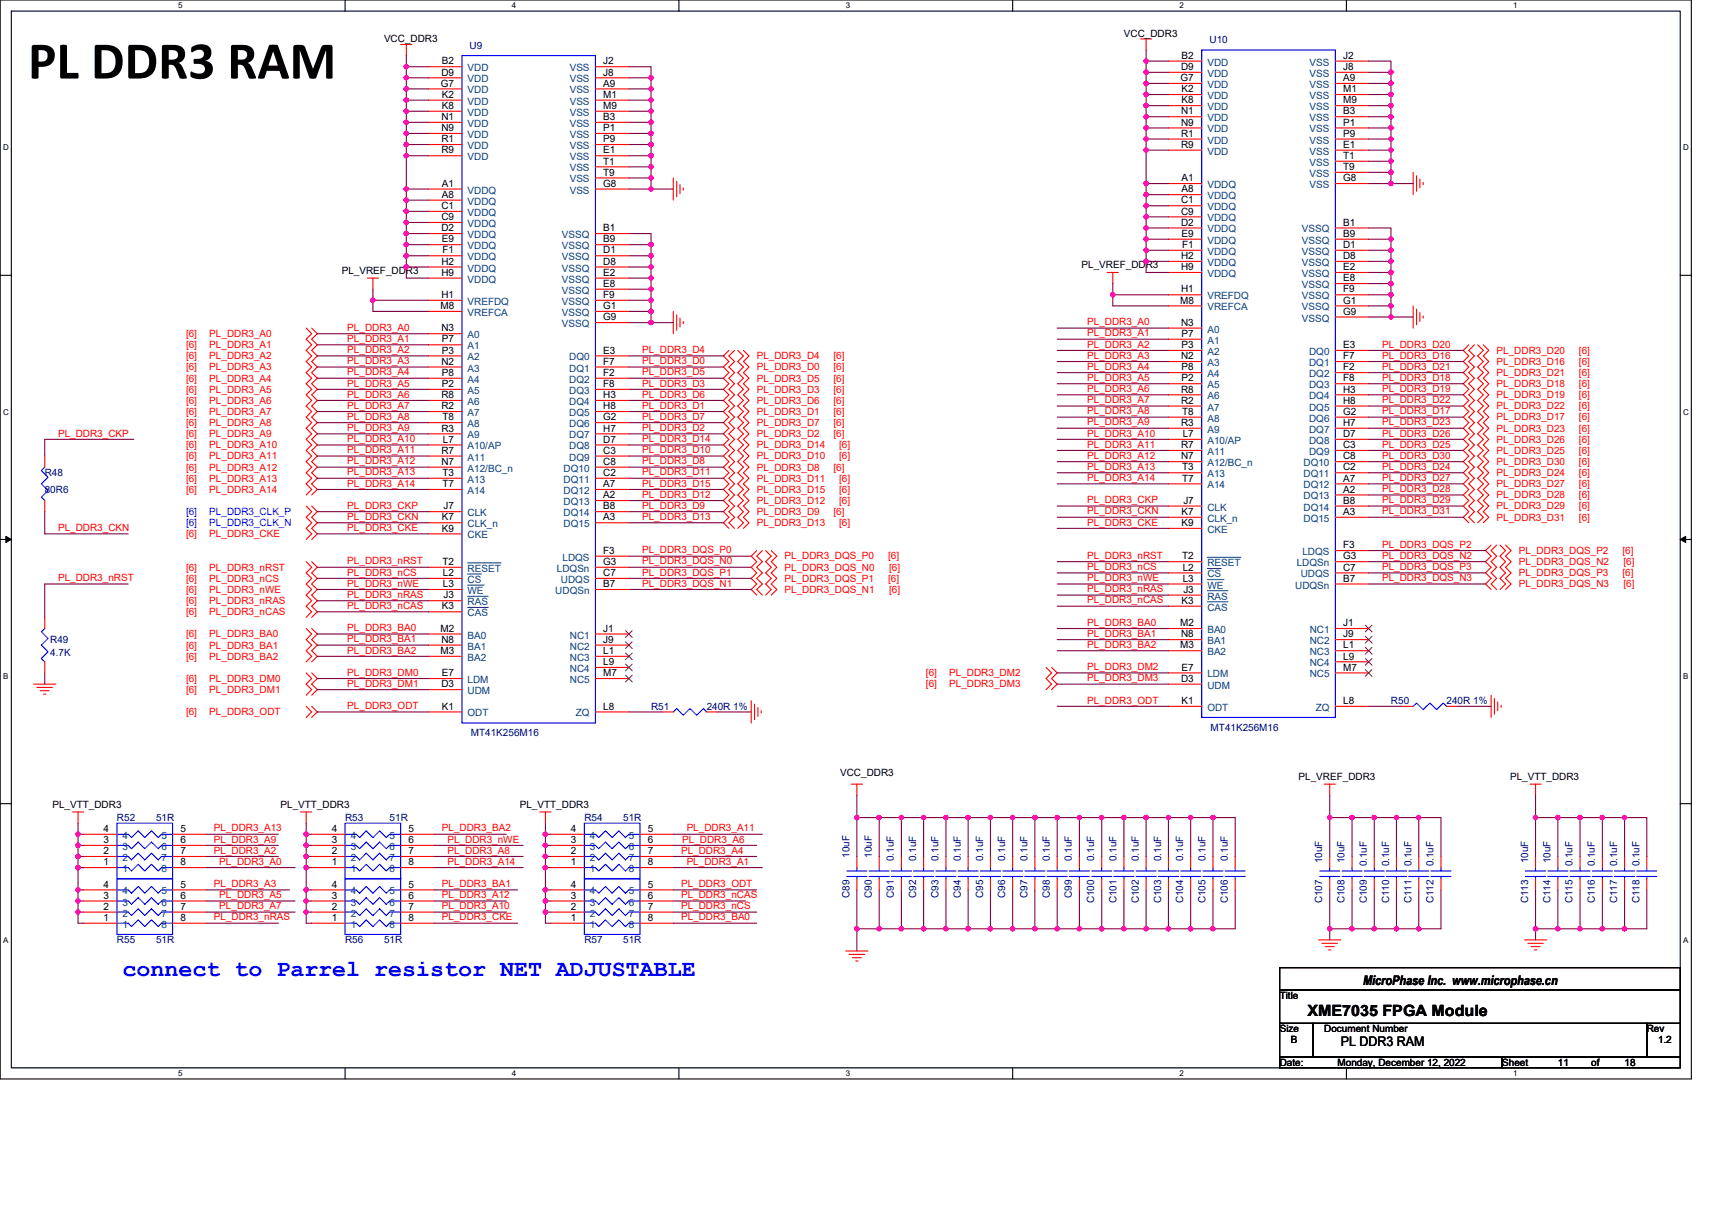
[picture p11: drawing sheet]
<svg xmlns="http://www.w3.org/2000/svg" width="297mm" height="210mm" viewBox="0 0 297 210" stroke-linecap="round" stroke-linejoin="round" font-family="sans-serif">
<defs><g id="words">
<text font-size="9.2" x="4.9" y="13.6">PL DDR3 RAM</text>
<text font-size="4" fill="#00f" x="21.3" y="169.4">connect to Parrel resistor NET ADJUSTABLE</text>
<text font-size="2.7" x="226.9" y="176.2">XME7035 FPGA Module</text>
<g font-size="2.3">
<text x="236.5" y="170.9">MicroPhase Inc. www.microphase.cn</text>
<text x="232.6" y="181.6">PL DDR3 RAM</text>
</g>
<g font-size="1.7">
<text x="66.6" y="7.3">VCC_DDR3</text>
<text x="76.7" y="11.2">B2</text>
<text x="104.7" y="11.2">J2</text>
<text x="195" y="6.4">VCC_DDR3</text>
<text x="205" y="10.2">B2</text>
<text x="233" y="10.2">J2</text>
<text x="76.5" y="15">G7</text>
<text x="76.6" y="13.1">D9</text>
<text x="76.7" y="17">K2</text>
<text x="104.7" y="13.1">J8</text>
<text x="104.7" y="15">A9</text>
<text x="104.7" y="17">M1</text>
<text x="204.8" y="14.1">G7</text>
<text x="204.9" y="12.1">D9</text>
<text x="205" y="16">K2</text>
<text x="205" y="17.9">K8</text>
<text x="233" y="12.1">J8</text>
<text x="233" y="14.1">A9</text>
<text x="233" y="16">M1</text>
<text x="233" y="17.9">M9</text>
<text x="76.6" y="20.8">N1</text>
<text x="76.6" y="22.8">N9</text>
<text x="76.7" y="18.9">K8</text>
<text x="104.7" y="18.9">M9</text>
<text x="104.7" y="20.8">B3</text>
<text x="104.7" y="22.8">P1</text>
<text x="204.9" y="19.9">N1</text>
<text x="204.9" y="21.8">N9</text>
<text x="204.9" y="23.7">R1</text>
<text x="233" y="19.9">B3</text>
<text x="233" y="21.8">P1</text>
<text x="233" y="23.7">P9</text>
<text x="76.6" y="24.7">R1</text>
<text x="76.6" y="26.6">R9</text>
<text x="104.7" y="24.7">P9</text>
<text x="104.7" y="26.6">E1</text>
<text x="104.7" y="28.6">T1</text>
<text x="204.9" y="25.7">R9</text>
<text x="233" y="25.7">E1</text>
<text x="233" y="27.6">T1</text>
<text x="233" y="29.5">T9</text>
<text x="76.7" y="32.4">A1</text>
<text x="76.7" y="34.3">A8</text>
<text x="104.7" y="30.5">T9</text>
<text x="104.7" y="32.4">G8</text>
<text x="204.9" y="35.3">C1</text>
<text x="205" y="31.5">A1</text>
<text x="205" y="33.4">A8</text>
<text x="233" y="31.5">G8</text>
<text x="76.6" y="36.3">C1</text>
<text x="76.6" y="38.2">C9</text>
<text x="76.6" y="40.1">D2</text>
<text x="104.7" y="40.1">B1</text>
<text x="204.9" y="37.2">C9</text>
<text x="204.9" y="39.2">D2</text>
<text x="205" y="41.1">E9</text>
<text x="233" y="39.2">B1</text>
<text x="233" y="41.1">B9</text>
<text x="59.3" y="47.5">PL_VREF_DDR3</text>
<text x="76.6" y="45.9">H2</text>
<text x="76.6" y="47.9">H9</text>
<text x="76.7" y="42.1">E9</text>
<text x="76.8" y="44">F1</text>
<text x="104.7" y="42.1">B9</text>
<text x="104.7" y="44">D1</text>
<text x="104.7" y="45.9">D8</text>
<text x="104.7" y="47.9">E2</text>
<text x="187.7" y="46.5">PL_VREF_DDR3</text>
<text x="204.9" y="45">H2</text>
<text x="204.9" y="46.9">H9</text>
<text x="205.1" y="43">F1</text>
<text x="233" y="43">D1</text>
<text x="233" y="45">D8</text>
<text x="233" y="46.9">E2</text>
<text x="76.4" y="53.6">M8</text>
<text x="76.6" y="51.7">H1</text>
<text x="104.7" y="49.8">E8</text>
<text x="104.7" y="51.7">F9</text>
<text x="104.7" y="53.6">G1</text>
<text x="204.8" y="52.7">M8</text>
<text x="204.9" y="50.8">H1</text>
<text x="233" y="48.8">E8</text>
<text x="233" y="50.8">F9</text>
<text x="233" y="52.7">G1</text>
<text x="76.6" y="57.5">N3</text>
<text x="76.7" y="59.4">P7</text>
<text x="104.7" y="55.6">G9</text>
<text x="204.9" y="56.5">N3</text>
<text x="205" y="58.5">P7</text>
<text x="233" y="54.6">G9</text>
<text x="76.6" y="63.3">N2</text>
<text x="76.7" y="61.4">P3</text>
<text x="76.7" y="65.2">P8</text>
<text x="104.7" y="61.4">E3</text>
<text x="104.7" y="63.3">F7</text>
<text x="104.7" y="65.2">F2</text>
<text x="204.9" y="62.3">N2</text>
<text x="205" y="60.4">P3</text>
<text x="205" y="64.3">P8</text>
<text x="233" y="60.4">E3</text>
<text x="233" y="62.3">F7</text>
<text x="233" y="64.3">F2</text>
<text x="76.6" y="69.1">R8</text>
<text x="76.6" y="71">R2</text>
<text x="76.7" y="67.2">P2</text>
<text x="104.7" y="67.2">F8</text>
<text x="104.7" y="69.1">H3</text>
<text x="104.7" y="71">H8</text>
<text x="204.9" y="68.1">R8</text>
<text x="204.9" y="70.1">R2</text>
<text x="205" y="66.2">P2</text>
<text x="205.1" y="72">T8</text>
<text x="233" y="66.2">F8</text>
<text x="233" y="68.1">H3</text>
<text x="233" y="70.1">H8</text>
<text x="233" y="72">G2</text>
<text x="76.6" y="74.9">R3</text>
<text x="76.8" y="72.9">T8</text>
<text x="76.9" y="76.8">L7</text>
<text x="104.7" y="72.9">G2</text>
<text x="104.7" y="74.9">H7</text>
<text x="104.7" y="76.8">D7</text>
<text x="204.9" y="77.8">R7</text>
<text x="204.9" y="73.9">R3</text>
<text x="205.2" y="75.8">L7</text>
<text x="233" y="73.9">H7</text>
<text x="233" y="75.8">D7</text>
<text x="233" y="77.8">C3</text>
<text x="76.6" y="78.7">R7</text>
<text x="76.6" y="80.7">N7</text>
<text x="76.8" y="82.6">T3</text>
<text x="104.7" y="80.7">C8</text>
<text x="104.7" y="82.6">C2</text>
<text x="104.7" y="78.7">C3</text>
<text x="204.9" y="79.7">N7</text>
<text x="205.1" y="81.6">T3</text>
<text x="205.1" y="83.6">T7</text>
<text x="233" y="79.7">C8</text>
<text x="233" y="81.6">C2</text>
<text x="233" y="83.6">A7</text>
<text x="76.8" y="84.5">T7</text>
<text x="77" y="88.4">J7</text>
<text x="104.7" y="84.5">A7</text>
<text x="104.7" y="86.5">A2</text>
<text x="104.7" y="88.4">B8</text>
<text x="205" y="89.4">K7</text>
<text x="205.3" y="87.4">J7</text>
<text x="233" y="85.5">A2</text>
<text x="233" y="87.4">B8</text>
<text x="233" y="89.4">A3</text>
<text x="76.7" y="90.3">K7</text>
<text x="76.7" y="92.2">K9</text>
<text x="104.7" y="90.3">A3</text>
<text x="205" y="91.3">K9</text>
<text x="233" y="95.1">F3</text>
<text x="76.8" y="98">T2</text>
<text x="76.9" y="100">L2</text>
<text x="76.9" y="101.9">L3</text>
<text x="104.7" y="98">G3</text>
<text x="104.7" y="101.9">B7</text>
<text x="104.7" y="96.1">F3</text>
<text x="104.7" y="100">C7</text>
<text x="205.1" y="97.1">T2</text>
<text x="205.2" y="99">L2</text>
<text x="205.2" y="100.9">L3</text>
<text x="233" y="100.9">B7</text>
<text x="233" y="97.1">G3</text>
<text x="233" y="99">C7</text>
<text x="76.7" y="105.8">K3</text>
<text x="77" y="103.8">J3</text>
<text x="205" y="104.8">K3</text>
<text x="205.3" y="102.9">J3</text>
<text x="76.4" y="109.6">M2</text>
<text x="76.4" y="113.5">M3</text>
<text x="76.6" y="111.5">N8</text>
<text x="104.7" y="109.6">J1</text>
<text x="104.7" y="111.5">J9</text>
<text x="104.7" y="113.5">L1</text>
<text x="204.8" y="108.7">M2</text>
<text x="204.8" y="112.5">M3</text>
<text x="204.9" y="110.6">N8</text>
<text x="233" y="108.7">J1</text>
<text x="233" y="110.6">J9</text>
<text x="233" y="112.5">L1</text>
<text x="76.6" y="119.3">D3</text>
<text x="76.7" y="117.3">E7</text>
<text x="104.7" y="115.4">L9</text>
<text x="104.7" y="117.3">M7</text>
<text x="204.9" y="118.3">D3</text>
<text x="205" y="116.4">E7</text>
<text x="233" y="114.4">L9</text>
<text x="233" y="116.4">M7</text>
<text x="76.7" y="123.1">K1</text>
<text x="104.7" y="123.1">L8</text>
<text x="205" y="122.2">K1</text>
<text x="233" y="122.2">L8</text>
<text x="145.8" y="134.7">VCC_DDR3</text>
<text x="225.3" y="135.3">PL_VREF_DDR3</text>
<text x="262" y="135.3">PL_VTT_DDR3</text>
<text x="9.1" y="140.1">PL_VTT_DDR3</text>
<text x="48.7" y="140.1">PL_VTT_DDR3</text>
<text x="90.2" y="140.1">PL_VTT_DDR3</text>
<text x="18" y="148.2">2</text>
<text x="18" y="146.3">3</text>
<text x="18" y="144.4">4</text>
<text x="31.3" y="144.4">5</text>
<text x="31.3" y="146.3">6</text>
<text x="31.3" y="148.2">7</text>
<text x="57.5" y="148.2">2</text>
<text x="57.5" y="146.3">3</text>
<text x="57.5" y="144.4">4</text>
<text x="70.9" y="144.4">5</text>
<text x="70.9" y="146.3">6</text>
<text x="70.9" y="148.2">7</text>
<text x="99.1" y="148.2">2</text>
<text x="99.1" y="146.3">3</text>
<text x="99.1" y="144.4">4</text>
<text x="112.4" y="144.4">5</text>
<text x="112.4" y="146.3">6</text>
<text x="112.4" y="148.2">7</text>
<text x="18" y="156">3</text>
<text x="18" y="154">4</text>
<text x="18" y="150.2">1</text>
<text x="31.3" y="154">5</text>
<text x="31.3" y="156">6</text>
<text x="31.3" y="150.2">8</text>
<text x="57.5" y="156">3</text>
<text x="57.5" y="154">4</text>
<text x="57.5" y="150.2">1</text>
<text x="70.9" y="154">5</text>
<text x="70.9" y="156">6</text>
<text x="70.9" y="150.2">8</text>
<text x="99.1" y="150.2">1</text>
<text x="99.1" y="156">3</text>
<text x="99.1" y="154">4</text>
<text x="112.4" y="150.2">8</text>
<text x="112.4" y="154">5</text>
<text x="112.4" y="156">6</text>
<text x="18" y="159.8">1</text>
<text x="18" y="157.9">2</text>
<text x="31.3" y="157.9">7</text>
<text x="31.3" y="159.8">8</text>
<text x="57.5" y="159.8">1</text>
<text x="57.5" y="157.9">2</text>
<text x="70.9" y="157.9">7</text>
<text x="70.9" y="159.8">8</text>
<text x="99.1" y="159.8">1</text>
<text x="99.1" y="157.9">2</text>
<text x="112.4" y="157.9">7</text>
<text x="112.4" y="159.8">8</text>
<text x="222" y="173.4">Title</text>
<text x="222" y="179.1">Size</text>
<text x="229.8" y="179.1">Document Number</text>
<text x="285.7" y="179.1">Rev</text>
<text x="222" y="184.9">Date:</text>
<text x="224" y="181.1">B</text>
<text x="232.1" y="184.9">Monday, December 12, 2022</text>
<text x="260.6" y="184.9">Sheet</text>
<text x="270.3" y="184.9">11</text>
<text x="276.1" y="184.9">of</text>
<text x="281.9" y="184.9">18</text>
<text x="287.7" y="181.1">1.2</text>
</g>
<g font-size="1.7" fill="#000080">
<text x="81.5" y="8.5">U9</text>
<text x="209.9" y="7.5">U10</text>
<text x="7.8" y="82.6">R48</text>
<text x="7.8" y="85.5">80R6</text>
<text x="8.7" y="111.6">R49</text>
<text x="8.7" y="113.9">4.7K</text>
<text x="113" y="123.1">R51</text>
<text x="122.6" y="123.1">240R 1%</text>
<text x="241.3" y="122.2">R50</text>
<text x="251" y="122.2">240R 1%</text>
<text x="81.7" y="127.8">MT41K256M16</text>
<text x="210.1" y="126.8">MT41K256M16</text>
<text x="20.3" y="142.5">R52</text>
<text x="27.1" y="142.5">51R</text>
<text x="59.9" y="142.5">R53</text>
<text x="67.6" y="142.5">51R</text>
<text x="101.4" y="142.5">R54</text>
<text x="108.1" y="142.5">51R</text>
<text x="147.4" y="148.8" transform="rotate(-90 147.4 148.8)">10uF</text>
<text x="151.3" y="148.8" transform="rotate(-90 151.3 148.8)">10uF</text>
<text x="155.1" y="149.4" transform="rotate(-90 155.1 149.4)">0.1uF</text>
<text x="159" y="149.4" transform="rotate(-90 159 149.4)">0.1uF</text>
<text x="162.8" y="149.4" transform="rotate(-90 162.8 149.4)">0.1uF</text>
<text x="166.7" y="149.4" transform="rotate(-90 166.7 149.4)">0.1uF</text>
<text x="170.6" y="149.4" transform="rotate(-90 170.6 149.4)">0.1uF</text>
<text x="174.4" y="149.4" transform="rotate(-90 174.4 149.4)">0.1uF</text>
<text x="178.3" y="149.4" transform="rotate(-90 178.3 149.4)">0.1uF</text>
<text x="182.1" y="149.4" transform="rotate(-90 182.1 149.4)">0.1uF</text>
<text x="186" y="149.4" transform="rotate(-90 186 149.4)">0.1uF</text>
<text x="189.9" y="149.4" transform="rotate(-90 189.9 149.4)">0.1uF</text>
<text x="193.7" y="149.4" transform="rotate(-90 193.7 149.4)">0.1uF</text>
<text x="197.6" y="149.4" transform="rotate(-90 197.6 149.4)">0.1uF</text>
<text x="201.4" y="149.4" transform="rotate(-90 201.4 149.4)">0.1uF</text>
<text x="205.3" y="149.4" transform="rotate(-90 205.3 149.4)">0.1uF</text>
<text x="209.2" y="149.4" transform="rotate(-90 209.2 149.4)">0.1uF</text>
<text x="213" y="149.4" transform="rotate(-90 213 149.4)">0.1uF</text>
<text x="229.4" y="149.8" transform="rotate(-90 229.4 149.8)">10uF</text>
<text x="233.3" y="149.8" transform="rotate(-90 233.3 149.8)">10uF</text>
<text x="265.2" y="149.8" transform="rotate(-90 265.2 149.8)">10uF</text>
<text x="269" y="149.8" transform="rotate(-90 269 149.8)">10uF</text>
<text x="147.4" y="155.8" transform="rotate(-90 147.4 155.8)">C89</text>
<text x="151.3" y="155.8" transform="rotate(-90 151.3 155.8)">C90</text>
<text x="155.1" y="155.8" transform="rotate(-90 155.1 155.8)">C91</text>
<text x="159" y="155.8" transform="rotate(-90 159 155.8)">C92</text>
<text x="162.8" y="155.8" transform="rotate(-90 162.8 155.8)">C93</text>
<text x="166.7" y="155.8" transform="rotate(-90 166.7 155.8)">C94</text>
<text x="170.6" y="155.8" transform="rotate(-90 170.6 155.8)">C95</text>
<text x="174.4" y="155.8" transform="rotate(-90 174.4 155.8)">C96</text>
<text x="178.3" y="155.8" transform="rotate(-90 178.3 155.8)">C97</text>
<text x="182.1" y="155.8" transform="rotate(-90 182.1 155.8)">C98</text>
<text x="186" y="155.8" transform="rotate(-90 186 155.8)">C99</text>
<text x="237.1" y="150.4" transform="rotate(-90 237.1 150.4)">0.1uF</text>
<text x="241" y="150.4" transform="rotate(-90 241 150.4)">0.1uF</text>
<text x="244.9" y="150.4" transform="rotate(-90 244.9 150.4)">0.1uF</text>
<text x="248.7" y="150.4" transform="rotate(-90 248.7 150.4)">0.1uF</text>
<text x="272.9" y="150.4" transform="rotate(-90 272.9 150.4)">0.1uF</text>
<text x="276.7" y="150.4" transform="rotate(-90 276.7 150.4)">0.1uF</text>
<text x="280.6" y="150.4" transform="rotate(-90 280.6 150.4)">0.1uF</text>
<text x="284.5" y="150.4" transform="rotate(-90 284.5 150.4)">0.1uF</text>
<text x="189.9" y="156.7" transform="rotate(-90 189.9 156.7)">C100</text>
<text x="193.7" y="156.7" transform="rotate(-90 193.7 156.7)">C101</text>
<text x="197.6" y="156.7" transform="rotate(-90 197.6 156.7)">C102</text>
<text x="201.4" y="156.7" transform="rotate(-90 201.4 156.7)">C103</text>
<text x="205.3" y="156.7" transform="rotate(-90 205.3 156.7)">C104</text>
<text x="209.2" y="156.7" transform="rotate(-90 209.2 156.7)">C105</text>
<text x="213" y="156.7" transform="rotate(-90 213 156.7)">C106</text>
<text x="229.4" y="156.7" transform="rotate(-90 229.4 156.7)">C107</text>
<text x="233.3" y="156.7" transform="rotate(-90 233.3 156.7)">C108</text>
<text x="237.1" y="156.7" transform="rotate(-90 237.1 156.7)">C109</text>
<text x="241" y="156.7" transform="rotate(-90 241 156.7)">C110</text>
<text x="244.9" y="156.7" transform="rotate(-90 244.9 156.7)">C111</text>
<text x="248.7" y="156.7" transform="rotate(-90 248.7 156.7)">C112</text>
<text x="265.2" y="156.7" transform="rotate(-90 265.2 156.7)">C113</text>
<text x="269" y="156.7" transform="rotate(-90 269 156.7)">C114</text>
<text x="272.9" y="156.7" transform="rotate(-90 272.9 156.7)">C115</text>
<text x="276.7" y="156.7" transform="rotate(-90 276.7 156.7)">C116</text>
<text x="280.6" y="156.7" transform="rotate(-90 280.6 156.7)">C117</text>
<text x="284.5" y="156.7" transform="rotate(-90 284.5 156.7)">C118</text>
<text x="20.3" y="163.7">R55</text>
<text x="27.1" y="163.7">51R</text>
<text x="59.9" y="163.7">R56</text>
<text x="66.6" y="163.7">51R</text>
<text x="101.4" y="163.7">R57</text>
<text x="108.1" y="163.7">51R</text>
</g>
<g font-size="1.7" fill="#004080">
<text x="209.5" y="11.4">VDD</text>
<text x="227.2" y="11.4">VSS</text>
<text x="81.1" y="12.4">VDD</text>
<text x="81.1" y="14.3">VDD</text>
<text x="81.1" y="16.2">VDD</text>
<text x="98.8" y="12.4">VSS</text>
<text x="98.8" y="14.3">VSS</text>
<text x="98.8" y="16.2">VSS</text>
<text x="209.5" y="13.3">VDD</text>
<text x="209.5" y="15.3">VDD</text>
<text x="209.5" y="17.2">VDD</text>
<text x="227.2" y="13.3">VSS</text>
<text x="227.2" y="15.3">VSS</text>
<text x="227.2" y="17.2">VSS</text>
<text x="81.1" y="18.2">VDD</text>
<text x="81.1" y="20.1">VDD</text>
<text x="81.1" y="22">VDD</text>
<text x="81.1" y="23.9">VDD</text>
<text x="98.8" y="18.2">VSS</text>
<text x="98.8" y="20.1">VSS</text>
<text x="98.8" y="22">VSS</text>
<text x="98.8" y="23.9">VSS</text>
<text x="209.5" y="19.1">VDD</text>
<text x="209.5" y="21">VDD</text>
<text x="209.5" y="23">VDD</text>
<text x="227.2" y="19.1">VSS</text>
<text x="227.2" y="21">VSS</text>
<text x="227.2" y="23">VSS</text>
<text x="81.1" y="25.9">VDD</text>
<text x="81.1" y="27.8">VDD</text>
<text x="98.8" y="25.9">VSS</text>
<text x="98.8" y="27.8">VSS</text>
<text x="98.8" y="29.7">VSS</text>
<text x="209.5" y="24.9">VDD</text>
<text x="209.5" y="26.8">VDD</text>
<text x="227.2" y="24.9">VSS</text>
<text x="227.2" y="26.8">VSS</text>
<text x="227.2" y="28.8">VSS</text>
<text x="81.1" y="33.6">VDDQ</text>
<text x="81.1" y="35.5">VDDQ</text>
<text x="98.8" y="31.7">VSS</text>
<text x="98.8" y="33.6">VSS</text>
<text x="209.5" y="32.6">VDDQ</text>
<text x="209.5" y="34.6">VDDQ</text>
<text x="227.2" y="30.7">VSS</text>
<text x="227.2" y="32.6">VSS</text>
<text x="81.1" y="37.5">VDDQ</text>
<text x="81.1" y="39.4">VDDQ</text>
<text x="81.1" y="41.3">VDDQ</text>
<text x="97.5" y="41.3">VSSQ</text>
<text x="209.5" y="36.5">VDDQ</text>
<text x="209.5" y="38.4">VDDQ</text>
<text x="209.5" y="40.3">VDDQ</text>
<text x="225.9" y="40.3">VSSQ</text>
<text x="81.1" y="43.2">VDDQ</text>
<text x="81.1" y="45.2">VDDQ</text>
<text x="81.1" y="47.1">VDDQ</text>
<text x="97.5" y="43.2">VSSQ</text>
<text x="97.5" y="45.2">VSSQ</text>
<text x="97.5" y="47.1">VSSQ</text>
<text x="209.5" y="42.3">VDDQ</text>
<text x="209.5" y="44.2">VDDQ</text>
<text x="209.5" y="46.1">VDDQ</text>
<text x="225.9" y="42.3">VSSQ</text>
<text x="225.9" y="44.2">VSSQ</text>
<text x="225.9" y="46.1">VSSQ</text>
<text x="81.1" y="52.9">VREFDQ</text>
<text x="81.1" y="49">VDDQ</text>
<text x="97.5" y="49">VSSQ</text>
<text x="97.5" y="51">VSSQ</text>
<text x="97.5" y="52.9">VSSQ</text>
<text x="209.5" y="51.9">VREFDQ</text>
<text x="209.5" y="53.9">VREFCA</text>
<text x="209.5" y="48.1">VDDQ</text>
<text x="225.9" y="48.1">VSSQ</text>
<text x="225.9" y="50">VSSQ</text>
<text x="225.9" y="51.9">VSSQ</text>
<text x="225.9" y="53.9">VSSQ</text>
<text x="81.1" y="58.7">A0</text>
<text x="81.1" y="54.8">VREFCA</text>
<text x="97.5" y="54.8">VSSQ</text>
<text x="97.5" y="56.8">VSSQ</text>
<text x="209.5" y="57.7">A0</text>
<text x="209.5" y="59.6">A1</text>
<text x="225.9" y="55.8">VSSQ</text>
<text x="81.1" y="60.6">A1</text>
<text x="81.1" y="62.5">A2</text>
<text x="81.1" y="64.5">A3</text>
<text x="98.8" y="62.5">DQ0</text>
<text x="98.8" y="64.5">DQ1</text>
<text x="209.5" y="61.6">A2</text>
<text x="209.5" y="63.5">A3</text>
<text x="209.5" y="65.4">A4</text>
<text x="227.1" y="61.6">DQ0</text>
<text x="227.1" y="63.5">DQ1</text>
<text x="227.1" y="65.4">DQ2</text>
<text x="81.1" y="66.4">A4</text>
<text x="81.1" y="68.3">A5</text>
<text x="81.1" y="70.3">A6</text>
<text x="98.8" y="66.4">DQ2</text>
<text x="98.8" y="68.3">DQ3</text>
<text x="98.8" y="70.3">DQ4</text>
<text x="209.5" y="67.4">A5</text>
<text x="209.5" y="69.3">A6</text>
<text x="209.5" y="71.2">A7</text>
<text x="227.1" y="67.4">DQ3</text>
<text x="227.1" y="69.3">DQ4</text>
<text x="227.1" y="71.2">DQ5</text>
<text x="81.1" y="78">A10/AP</text>
<text x="81.1" y="72.2">A7</text>
<text x="81.1" y="74.1">A8</text>
<text x="81.1" y="76.1">A9</text>
<text x="98.8" y="72.2">DQ5</text>
<text x="98.8" y="74.1">DQ6</text>
<text x="98.8" y="76.1">DQ7</text>
<text x="98.8" y="78">DQ8</text>
<text x="209.5" y="77">A10/AP</text>
<text x="209.5" y="73.2">A8</text>
<text x="209.5" y="75.1">A9</text>
<text x="227.1" y="73.2">DQ6</text>
<text x="227.1" y="75.1">DQ7</text>
<text x="227.1" y="77">DQ8</text>
<text x="81.1" y="79.9">A11</text>
<text x="81.1" y="81.9">A12/BC_n</text>
<text x="81.1" y="83.8">A13</text>
<text x="97.8" y="81.9">DQ10</text>
<text x="97.8" y="83.8">DQ11</text>
<text x="98.8" y="79.9">DQ9</text>
<text x="209.5" y="79">A11</text>
<text x="209.5" y="80.9">A12/BC_n</text>
<text x="209.5" y="82.8">A13</text>
<text x="226.2" y="80.9">DQ10</text>
<text x="226.2" y="82.8">DQ11</text>
<text x="227.1" y="79">DQ9</text>
<text x="81.1" y="89.6">CLK</text>
<text x="81.1" y="85.7">A14</text>
<text x="97.8" y="85.7">DQ12</text>
<text x="97.8" y="87.7">DQ13</text>
<text x="97.8" y="89.6">DQ14</text>
<text x="209.5" y="88.6">CLK</text>
<text x="209.5" y="84.8">A14</text>
<text x="226.2" y="84.8">DQ12</text>
<text x="226.2" y="86.7">DQ13</text>
<text x="226.2" y="88.6">DQ14</text>
<text x="81.1" y="91.5">CLK_n</text>
<text x="81.1" y="93.4">CKE</text>
<text x="97.8" y="91.5">DQ15</text>
<text x="209.5" y="90.6">CLK_n</text>
<text x="209.5" y="92.5">CKE</text>
<text x="226.2" y="90.6">DQ15</text>
<text x="81.1" y="101.2">CS</text>
<text x="81.1" y="99.2">RESET</text>
<text x="96.6" y="99.2">LDQSn</text>
<text x="97.3" y="101.2">UDQS</text>
<text x="97.6" y="97.3">LDQS</text>
<text x="209.5" y="100.2">CS</text>
<text x="209.5" y="98.3">RESET</text>
<text x="225" y="98.3">LDQSn</text>
<text x="225.7" y="100.2">UDQS</text>
<text x="226" y="96.3">LDQS</text>
<text x="81.1" y="107">CAS</text>
<text x="81.1" y="105">RAS</text>
<text x="81.1" y="103.1">WE</text>
<text x="96.3" y="103.1">UDQSn</text>
<text x="209.5" y="106">CAS</text>
<text x="209.5" y="104.1">RAS</text>
<text x="209.5" y="102.1">WE</text>
<text x="224.7" y="102.1">UDQSn</text>
<text x="81.1" y="110.8">BA0</text>
<text x="81.1" y="112.7">BA1</text>
<text x="98.9" y="110.8">NC1</text>
<text x="98.9" y="112.7">NC2</text>
<text x="209.5" y="109.9">BA0</text>
<text x="209.5" y="111.8">BA1</text>
<text x="209.5" y="113.7">BA2</text>
<text x="227.2" y="109.9">NC1</text>
<text x="227.2" y="111.8">NC2</text>
<text x="227.2" y="113.7">NC3</text>
<text x="81.1" y="114.7">BA2</text>
<text x="81.1" y="118.5">LDM</text>
<text x="98.9" y="114.7">NC3</text>
<text x="98.9" y="116.6">NC4</text>
<text x="98.9" y="118.5">NC5</text>
<text x="209.5" y="117.6">LDM</text>
<text x="209.5" y="119.5">UDM</text>
<text x="227.2" y="115.6">NC4</text>
<text x="227.2" y="117.6">NC5</text>
<text x="81.1" y="120.5">UDM</text>
<text x="81.1" y="124.3">ODT</text>
<text x="99.9" y="124.3">ZQ</text>
<text x="209.5" y="123.4">ODT</text>
<text x="228.3" y="123.4">ZQ</text>
<text x="21.3" y="149.4">2</text>
<text x="21.3" y="147.5">3</text>
<text x="21.3" y="145.6">4</text>
<text x="28" y="145.6">5</text>
<text x="28" y="147.5">6</text>
<text x="28" y="149.4">7</text>
<text x="60.9" y="149.4">2</text>
<text x="60.9" y="147.5">3</text>
<text x="60.9" y="145.6">4</text>
<text x="67.6" y="145.6">5</text>
<text x="67.6" y="147.5">6</text>
<text x="67.6" y="149.4">7</text>
<text x="102.4" y="149.4">2</text>
<text x="102.4" y="147.5">3</text>
<text x="102.4" y="145.6">4</text>
<text x="109.1" y="145.6">5</text>
<text x="109.1" y="147.5">6</text>
<text x="109.1" y="149.4">7</text>
<text x="21.3" y="155.2">4</text>
<text x="21.3" y="151.3">1</text>
<text x="28" y="155.2">5</text>
<text x="28" y="151.3">8</text>
<text x="60.9" y="155.2">4</text>
<text x="60.9" y="151.3">1</text>
<text x="67.6" y="155.2">5</text>
<text x="67.6" y="151.3">8</text>
<text x="102.4" y="151.3">1</text>
<text x="102.4" y="155.2">4</text>
<text x="109.1" y="151.3">8</text>
<text x="109.1" y="155.2">5</text>
<text x="21.3" y="161">1</text>
<text x="21.3" y="159.1">2</text>
<text x="21.3" y="157.1">3</text>
<text x="28" y="157.1">6</text>
<text x="28" y="159.1">7</text>
<text x="28" y="161">8</text>
<text x="60.9" y="161">1</text>
<text x="60.9" y="159.1">2</text>
<text x="60.9" y="157.1">3</text>
<text x="67.6" y="157.1">6</text>
<text x="67.6" y="159.1">7</text>
<text x="67.6" y="161">8</text>
<text x="102.4" y="161">1</text>
<text x="102.4" y="159.1">2</text>
<text x="102.4" y="157.1">3</text>
<text x="109.1" y="157.1">6</text>
<text x="109.1" y="159.1">7</text>
<text x="109.1" y="161">8</text>
</g>
<g font-size="1.7" fill="#f00">
<text x="32.3" y="58.5">[6]</text>
<text x="36.3" y="58.5">PL_DDR3_A0</text>
<text x="60.3" y="57.4">PL_DDR3_A0</text>
<text x="60.3" y="59.4">PL_DDR3_A1</text>
<text x="188.6" y="56.5">PL_DDR3_A0</text>
<text x="188.6" y="58.4">PL_DDR3_A1</text>
<text x="32.3" y="60.4">[6]</text>
<text x="32.3" y="62.4">[6]</text>
<text x="32.3" y="64.3">[6]</text>
<text x="36.3" y="60.4">PL_DDR3_A1</text>
<text x="36.3" y="62.4">PL_DDR3_A2</text>
<text x="36.3" y="64.3">PL_DDR3_A3</text>
<text x="60.3" y="63.2">PL_DDR3_A3</text>
<text x="60.3" y="65.2">PL_DDR3_A4</text>
<text x="60.3" y="61.3">PL_DDR3_A2</text>
<text x="111.4" y="63.2">PL_DDR3_D0</text>
<text x="111.4" y="61.3">PL_DDR3_D4</text>
<text x="111.4" y="65.2">PL_DDR3_D5</text>
<text x="131.3" y="64.3">PL_DDR3_D0</text>
<text x="131.3" y="62.4">PL_DDR3_D4</text>
<text x="144.6" y="64.3">[6]</text>
<text x="144.6" y="62.4">[6]</text>
<text x="188.6" y="62.3">PL_DDR3_A3</text>
<text x="188.6" y="64.2">PL_DDR3_A4</text>
<text x="188.6" y="60.3">PL_DDR3_A2</text>
<text x="239.8" y="62.3">PL_DDR3_D16</text>
<text x="239.8" y="60.3">PL_DDR3_D20</text>
<text x="239.8" y="64.2">PL_DDR3_D21</text>
<text x="259.7" y="61.4">PL_DDR3_D20</text>
<text x="259.7" y="63.3">PL_DDR3_D16</text>
<text x="259.7" y="65.2">PL_DDR3_D21</text>
<text x="274" y="61.4">[6]</text>
<text x="274" y="63.3">[6]</text>
<text x="274" y="65.2">[6]</text>
<text x="32.3" y="66.2">[6]</text>
<text x="32.3" y="68.1">[6]</text>
<text x="32.3" y="70.1">[6]</text>
<text x="36.3" y="66.2">PL_DDR3_A4</text>
<text x="36.3" y="68.1">PL_DDR3_A5</text>
<text x="36.3" y="70.1">PL_DDR3_A6</text>
<text x="60.3" y="67.1">PL_DDR3_A5</text>
<text x="60.3" y="69">PL_DDR3_A6</text>
<text x="60.3" y="70.9">PL_DDR3_A7</text>
<text x="111.4" y="70.9">PL_DDR3_D1</text>
<text x="111.4" y="69">PL_DDR3_D6</text>
<text x="111.4" y="67.1">PL_DDR3_D3</text>
<text x="131.3" y="66.2">PL_DDR3_D5</text>
<text x="131.3" y="68.1">PL_DDR3_D3</text>
<text x="131.3" y="70.1">PL_DDR3_D6</text>
<text x="144.6" y="66.2">[6]</text>
<text x="144.6" y="68.1">[6]</text>
<text x="144.6" y="70.1">[6]</text>
<text x="188.6" y="66.1">PL_DDR3_A5</text>
<text x="188.6" y="71.9">PL_DDR3_A8</text>
<text x="188.6" y="68">PL_DDR3_A6</text>
<text x="188.6" y="70">PL_DDR3_A7</text>
<text x="239.8" y="70">PL_DDR3_D22</text>
<text x="239.8" y="66.1">PL_DDR3_D18</text>
<text x="239.8" y="68">PL_DDR3_D19</text>
<text x="239.8" y="71.9">PL_DDR3_D17</text>
<text x="259.7" y="67.2">PL_DDR3_D18</text>
<text x="259.7" y="69.1">PL_DDR3_D19</text>
<text x="259.7" y="71">PL_DDR3_D22</text>
<text x="274" y="67.2">[6]</text>
<text x="274" y="69.1">[6]</text>
<text x="274" y="71">[6]</text>
<text x="10.1" y="75.8">PL_DDR3_CKP</text>
<text x="32.3" y="72">[6]</text>
<text x="32.3" y="73.9">[6]</text>
<text x="32.3" y="75.9">[6]</text>
<text x="32.3" y="77.8">[6]</text>
<text x="36.3" y="72">PL_DDR3_A7</text>
<text x="36.3" y="73.9">PL_DDR3_A8</text>
<text x="36.3" y="75.9">PL_DDR3_A9</text>
<text x="36.3" y="77.8">PL_DDR3_A10</text>
<text x="60.3" y="72.9">PL_DDR3_A8</text>
<text x="60.3" y="74.8">PL_DDR3_A9</text>
<text x="60.3" y="76.7">PL_DDR3_A10</text>
<text x="111.4" y="74.8">PL_DDR3_D2</text>
<text x="111.4" y="72.9">PL_DDR3_D7</text>
<text x="111.4" y="76.7">PL_DDR3_D14</text>
<text x="131.3" y="72">PL_DDR3_D1</text>
<text x="131.3" y="73.9">PL_DDR3_D7</text>
<text x="131.3" y="75.9">PL_DDR3_D2</text>
<text x="131.3" y="77.8">PL_DDR3_D14</text>
<text x="144.6" y="72">[6]</text>
<text x="144.6" y="73.9">[6]</text>
<text x="144.6" y="75.9">[6]</text>
<text x="145.6" y="77.8">[6]</text>
<text x="188.6" y="73.8">PL_DDR3_A9</text>
<text x="188.6" y="75.8">PL_DDR3_A10</text>
<text x="188.6" y="77.7">PL_DDR3_A11</text>
<text x="239.8" y="73.8">PL_DDR3_D23</text>
<text x="239.8" y="75.8">PL_DDR3_D26</text>
<text x="239.8" y="77.7">PL_DDR3_D25</text>
<text x="259.7" y="73">PL_DDR3_D17</text>
<text x="259.7" y="74.9">PL_DDR3_D23</text>
<text x="259.7" y="76.8">PL_DDR3_D26</text>
<text x="274" y="73">[6]</text>
<text x="274" y="74.9">[6]</text>
<text x="274" y="76.8">[6]</text>
<text x="32.3" y="79.7">[6]</text>
<text x="32.3" y="81.7">[6]</text>
<text x="32.3" y="83.6">[6]</text>
<text x="36.3" y="79.7">PL_DDR3_A11</text>
<text x="36.3" y="81.7">PL_DDR3_A12</text>
<text x="36.3" y="83.6">PL_DDR3_A13</text>
<text x="60.3" y="80.6">PL_DDR3_A12</text>
<text x="60.3" y="82.5">PL_DDR3_A13</text>
<text x="60.3" y="78.7">PL_DDR3_A11</text>
<text x="111.4" y="80.6">PL_DDR3_D8</text>
<text x="111.4" y="78.7">PL_DDR3_D10</text>
<text x="111.4" y="82.5">PL_DDR3_D11</text>
<text x="131.3" y="79.7">PL_DDR3_D10</text>
<text x="131.3" y="81.7">PL_DDR3_D8</text>
<text x="131.3" y="83.6">PL_DDR3_D11</text>
<text x="144.6" y="81.7">[6]</text>
<text x="145.6" y="79.7">[6]</text>
<text x="145.6" y="83.6">[6]</text>
<text x="188.6" y="83.5">PL_DDR3_A14</text>
<text x="188.6" y="79.6">PL_DDR3_A12</text>
<text x="188.6" y="81.6">PL_DDR3_A13</text>
<text x="239.8" y="79.6">PL_DDR3_D30</text>
<text x="239.8" y="83.5">PL_DDR3_D27</text>
<text x="239.8" y="81.6">PL_DDR3_D24</text>
<text x="259.7" y="78.8">PL_DDR3_D25</text>
<text x="259.7" y="80.7">PL_DDR3_D30</text>
<text x="259.7" y="82.6">PL_DDR3_D24</text>
<text x="274" y="78.8">[6]</text>
<text x="274" y="80.7">[6]</text>
<text x="274" y="82.6">[6]</text>
<text x="32.3" y="85.5">[6]</text>
<text x="36.3" y="85.5">PL_DDR3_A14</text>
<text x="60.3" y="88.3">PL_DDR3_CKP</text>
<text x="60.3" y="84.5">PL_DDR3_A14</text>
<text x="111.4" y="88.3">PL_DDR3_D9</text>
<text x="111.4" y="84.5">PL_DDR3_D15</text>
<text x="111.4" y="86.4">PL_DDR3_D12</text>
<text x="131.3" y="85.5">PL_DDR3_D15</text>
<text x="131.3" y="87.4">PL_DDR3_D12</text>
<text x="131.3" y="89.4">PL_DDR3_D9</text>
<text x="144.6" y="89.4">[6]</text>
<text x="145.6" y="85.5">[6]</text>
<text x="145.6" y="87.4">[6]</text>
<text x="188.6" y="87.3">PL_DDR3_CKP</text>
<text x="188.6" y="89.3">PL_DDR3_CKN</text>
<text x="239.8" y="87.3">PL_DDR3_D29</text>
<text x="239.8" y="85.4">PL_DDR3_D28</text>
<text x="239.8" y="89.3">PL_DDR3_D31</text>
<text x="259.7" y="84.5">PL_DDR3_D27</text>
<text x="259.7" y="86.5">PL_DDR3_D28</text>
<text x="259.7" y="88.4">PL_DDR3_D29</text>
<text x="274" y="84.5">[6]</text>
<text x="274" y="86.5">[6]</text>
<text x="274" y="88.4">[6]</text>
<text x="10.1" y="92.2">PL_DDR3_CKN</text>
<text x="32.3" y="93.2">[6]</text>
<text x="36.3" y="93.2">PL_DDR3_CKE</text>
<text x="60.3" y="92.2">PL_DDR3_CKE</text>
<text x="60.3" y="90.2">PL_DDR3_CKN</text>
<text x="111.4" y="90.2">PL_DDR3_D13</text>
<text x="131.3" y="91.3">PL_DDR3_D13</text>
<text x="145.6" y="91.3">[6]</text>
<text x="188.6" y="91.2">PL_DDR3_CKE</text>
<text x="239.8" y="95.1">PL_DDR3_DQS_P2</text>
<text x="259.7" y="90.3">PL_DDR3_D31</text>
<text x="274" y="90.3">[6]</text>
<text x="10.1" y="100.9">PL_DDR3_nRST</text>
<text x="32.3" y="99">[6]</text>
<text x="32.3" y="101">[6]</text>
<text x="36.3" y="99">PL_DDR3_nRST</text>
<text x="36.3" y="101">PL_DDR3_nCS</text>
<text x="60.3" y="101.8">PL_DDR3_nWE</text>
<text x="60.3" y="98">PL_DDR3_nRST</text>
<text x="60.3" y="99.9">PL_DDR3_nCS</text>
<text x="111.4" y="98">PL_DDR3_DQS_N0</text>
<text x="111.4" y="96">PL_DDR3_DQS_P0</text>
<text x="111.4" y="101.8">PL_DDR3_DQS_N1</text>
<text x="111.4" y="99.9">PL_DDR3_DQS_P1</text>
<text x="136.1" y="97.1">PL_DDR3_DQS_P0</text>
<text x="136.1" y="99">PL_DDR3_DQS_N0</text>
<text x="136.1" y="101">PL_DDR3_DQS_P1</text>
<text x="154.1" y="97.1">[6]</text>
<text x="154.1" y="101">[6]</text>
<text x="154.3" y="99">[6]</text>
<text x="188.6" y="100.9">PL_DDR3_nWE</text>
<text x="188.6" y="97">PL_DDR3_nRST</text>
<text x="188.6" y="98.9">PL_DDR3_nCS</text>
<text x="239.8" y="97">PL_DDR3_DQS_N2</text>
<text x="239.8" y="100.9">PL_DDR3_DQS_N3</text>
<text x="239.8" y="98.9">PL_DDR3_DQS_P3</text>
<text x="263.5" y="96.1">PL_DDR3_DQS_P2</text>
<text x="263.5" y="98.1">PL_DDR3_DQS_N2</text>
<text x="263.5" y="100">PL_DDR3_DQS_P3</text>
<text x="263.5" y="101.9">PL_DDR3_DQS_N3</text>
<text x="281.5" y="96.1">[6]</text>
<text x="281.5" y="100">[6]</text>
<text x="281.7" y="98.1">[6]</text>
<text x="281.7" y="101.9">[6]</text>
<text x="32.3" y="102.9">[6]</text>
<text x="32.3" y="104.8">[6]</text>
<text x="32.3" y="106.7">[6]</text>
<text x="36.3" y="102.9">PL_DDR3_nWE</text>
<text x="36.3" y="104.8">PL_DDR3_nRAS</text>
<text x="36.3" y="106.7">PL_DDR3_nCAS</text>
<text x="60.3" y="105.7">PL_DDR3_nCAS</text>
<text x="60.3" y="103.8">PL_DDR3_nRAS</text>
<text x="136.1" y="102.9">PL_DDR3_DQS_N1</text>
<text x="154.3" y="102.9">[6]</text>
<text x="188.6" y="104.7">PL_DDR3_nCAS</text>
<text x="188.6" y="102.8">PL_DDR3_nRAS</text>
<text x="32.3" y="110.6">[6]</text>
<text x="32.3" y="112.5">[6]</text>
<text x="36.3" y="110.6">PL_DDR3_BA0</text>
<text x="36.3" y="112.5">PL_DDR3_BA1</text>
<text x="60.3" y="109.5">PL_DDR3_BA0</text>
<text x="60.3" y="113.4">PL_DDR3_BA2</text>
<text x="60.3" y="111.5">PL_DDR3_BA1</text>
<text x="188.6" y="108.6">PL_DDR3_BA0</text>
<text x="188.6" y="112.4">PL_DDR3_BA2</text>
<text x="188.6" y="110.5">PL_DDR3_BA1</text>
<text x="32.3" y="114.5">[6]</text>
<text x="32.3" y="118.3">[6]</text>
<text x="36.3" y="114.5">PL_DDR3_BA2</text>
<text x="36.3" y="118.3">PL_DDR3_DM0</text>
<text x="60.3" y="117.3">PL_DDR3_DM0</text>
<text x="60.3" y="119.2">PL_DDR3_DM1</text>
<text x="160.7" y="117.4">[6]</text>
<text x="160.7" y="119.3">[6]</text>
<text x="164.7" y="117.4">PL_DDR3_DM2</text>
<text x="164.7" y="119.3">PL_DDR3_DM3</text>
<text x="188.6" y="116.3">PL_DDR3_DM2</text>
<text x="188.6" y="118.2">PL_DDR3_DM3</text>
<text x="32.3" y="120.3">[6]</text>
<text x="32.3" y="124.1">[6]</text>
<text x="36.3" y="120.3">PL_DDR3_DM1</text>
<text x="36.3" y="124.1">PL_DDR3_ODT</text>
<text x="60.3" y="123.1">PL_DDR3_ODT</text>
<text x="188.6" y="122.1">PL_DDR3_ODT</text>
<text x="37.1" y="144.3">PL_DDR3_A13</text>
<text x="37.1" y="146.2">PL_DDR3_A9</text>
<text x="37.1" y="148.1">PL_DDR3_A2</text>
<text x="76.7" y="144.3">PL_DDR3_BA2</text>
<text x="77.6" y="146.2">PL_DDR3_nWE</text>
<text x="77.6" y="148.1">PL_DDR3_A8</text>
<text x="118.2" y="148.1">PL_DDR3_A4</text>
<text x="118.4" y="146.2">PL_DDR3_A6</text>
<text x="119.1" y="144.3">PL_DDR3_A11</text>
<text x="37.1" y="153.9">PL_DDR3_A3</text>
<text x="38.1" y="150.1">PL_DDR3_A0</text>
<text x="38.1" y="155.9">PL_DDR3_A5</text>
<text x="76.7" y="153.9">PL_DDR3_BA1</text>
<text x="76.7" y="155.9">PL_DDR3_A12</text>
<text x="77.6" y="150.1">PL_DDR3_A14</text>
<text x="118.2" y="153.9">PL_DDR3_ODT</text>
<text x="118.2" y="155.9">PL_DDR3_nCAS</text>
<text x="119.1" y="150.1">PL_DDR3_A1</text>
<text x="37.1" y="159.7">PL_DDR3_nRAS</text>
<text x="38.1" y="157.8">PL_DDR3_A7</text>
<text x="76.7" y="157.8">PL_DDR3_A10</text>
<text x="76.7" y="159.7">PL_DDR3_CKE</text>
<text x="118.2" y="157.8">PL_DDR3_nCS</text>
<text x="118.2" y="159.7">PL_DDR3_BA0</text>
</g>
<g font-size="1.7" fill="#00f">
<text x="32.3" y="89.4">[6]</text>
<text x="36.3" y="89.4">PL_DDR3_CLK_P</text>
<text x="32.3" y="91.3">[6]</text>
<text x="36.3" y="91.3">PL_DDR3_CLK_N</text>
</g>
<g font-size="1.4">
<text x="30.9" y="1.5">5</text>
<text x="88.8" y="1.5">4</text>
<text x="146.7" y="1.5">3</text>
<text x="204.7" y="1.5">2</text>
<text x="262.6" y="1.5">1</text>
<text x=".5" y="26.1">D</text>
<text x="292" y="26.1">D</text>
<text x=".5" y="71.9">C</text>
<text x="292" y="71.9">C</text>
<text x=".5" y="117.8">B</text>
<text x="292" y="117.8">B</text>
<text x=".5" y="163.6">A</text>
<text x="292" y="163.6">A</text>
<text x="30.9" y="186.8">5</text>
<text x="88.8" y="186.8">4</text>
<text x="146.7" y="186.8">3</text>
<text x="204.7" y="186.8">2</text>
<text x="262.6" y="186.8">1</text>
</g>
</g></defs>
<path d="M0 0h293.5v187.2h-293.5zM2 1.9h289.5v183.4h-289.5z" fill="none" stroke="#000" stroke-width=".19"/>
<g fill="#fff">
<path d="M30.9 .2h.8v1.6h-.8z"/>
<path d="M30.9 185.5h.8v1.6h-.8z"/>
</g>
<path d="M59.9 0v1.9M59.9 185.3v1.9" fill="none" stroke="#000" stroke-width=".19"/>
<g fill="#fff">
<path d="M88.8 .2h.8v1.6h-.8z"/>
<path d="M88.8 185.5h.8v1.6h-.8z"/>
</g>
<path d="M117.8 0v1.9M117.8 185.3v1.9" fill="none" stroke="#000" stroke-width=".19"/>
<g fill="#fff">
<path d="M146.7 .2h.8v1.6h-.8z"/>
<path d="M146.7 185.5h.8v1.6h-.8z"/>
</g>
<path d="M175.7 0v1.9M175.7 185.3v1.9" fill="none" stroke="#000" stroke-width=".19"/>
<g fill="#fff">
<path d="M204.7 .2h.7v1.6h-.7z"/>
<path d="M204.7 185.5h.7v1.6h-.7z"/>
</g>
<path d="M233.6 0v1.9M233.6 185.3v1.9" fill="none" stroke="#000" stroke-width=".19"/>
<g fill="#fff">
<path d="M262.6 .2h.7v1.6h-.7z"/>
<path d="M262.6 185.5h.7v1.6h-.7z"/>
<path d="M.5 24.8h1v1.6h-1z"/>
<path d="M292 24.8h1v1.6h-1z"/>
<path d="M.5 70.7h1v1.5h-1z"/>
<path d="M292 70.7h1v1.5h-1z"/>
</g>
<path d="M0 47.8h2M291.5 47.8h2" fill="none" stroke="#000" stroke-width=".19"/>
<g fill="#fff">
<path d="M.5 116.5h.9v1.6h-.9z"/>
<path d="M292 116.5h.9v1.6h-.9z"/>
</g>
<path d="M0 93.6h2M291.5 93.6h2" fill="none" stroke="#000" stroke-width=".19"/>
<path d="M1 93.1l1 .5-1 .5zM291.5 93.6l1-.5v1z" fill="#000" stroke="#000" stroke-width=".17"/>
<g fill="#fff">
<path d="M.5 162.4h.9v1.5h-.9z"/>
<path d="M292 162.4h.9v1.5h-.9z"/>
</g>
<path d="M0 139.5h2M291.5 139.5h2M222 167.9h69.5v3.9h-69.5zM222 171.8h69.5v5.8h-69.5zM222 177.6h5.8v5.8h-5.8zM227.8 177.6h57.9v5.8h-57.9zM285.7 177.6h5.8v5.8h-5.8zM222 183.4h38.6v1.9h-38.6zM260.6 183.4h30.9v1.9h-30.9z" fill="none" stroke="#000" stroke-width=".19"/>
<g fill="none" stroke="#f00" stroke-width=".19">
<path d="M69.5 7.7h2M70.5 7.7v2M74.4 11.6h5.8M74.4 13.5h5.8M74.4 15.4h5.8M74.4 17.4h5.8M74.4 19.3h5.8M103.3 11.6h5.8M103.3 13.5h5.8M103.3 15.4h5.8M103.3 17.4h5.8M103.3 19.3h5.8"/>
<path d="M197.9 6.8h1.9M198.9 6.8v1.9M202.7 10.6h5.8M202.7 12.6h5.8M202.7 14.5h5.8M202.7 16.4h5.8M202.7 18.3h5.8M231.7 10.6h5.8M231.7 12.6h5.8M231.7 14.5h5.8M231.7 16.4h5.8M231.7 18.3h5.8"/>
<path d="M74.4 21.2h5.8M74.4 23.2h5.8M74.4 25.1h5.8M74.4 27h5.8M74.4 32.8h5.8M74.4 34.7h5.8M74.4 36.7h5.8M74.4 38.6h5.8M103.3 21.2h5.8M103.3 23.2h5.8M103.3 25.1h5.8M103.3 27h5.8"/>
<path d="M103.3 29h5.8M103.3 30.9h5.8M103.3 32.8h5.8M116.8 30.9v3.8M117.4 31.5v2.7M118 32v1.6M118.6 32.6v.4M202.7 20.3h5.8M202.7 22.2h5.8M202.7 24.1h5.8M202.7 26.1h5.8M202.7 31.9h5.8"/>
<path d="M202.7 33.8h5.8M202.7 35.7h5.8M202.7 37.6h5.8M202.7 39.6h5.8M231.7 20.3h5.8M231.7 22.2h5.8M231.7 24.1h5.8M231.7 26.1h5.8M231.7 28h5.8M231.7 29.9h5.8M231.7 31.9h5.8M231.7 39.6h5.8"/>
<path d="M245.2 29.9v3.9M245.8 30.5v2.7M246.4 31.1v1.5M246.9 31.6v.4M53.1 56.9l1 1-1 1 1 .9-1 1 1 1-1 .9 1 1-1 1 1 .9-1 1 1 1-1 .9 1 1-1 1 1 .9-1 1 1 .9-1 1 1 1-1 .9 1 1-1 1 1 .9-1 1 1 1-1 .9 1 1-1 1 1 .9-1 1M54.1 56.9l1 1-1 1 1 .9-1 1 1 1-1 .9 1 1-1 1 1 .9-1 1 1 1-1 .9 1 1-1 1 1 .9-1 1 1 .9-1 1 1 1-1 .9 1 1-1 1 1 .9-1 1 1 1-1 .9 1 1-1 1 1 .9-1 1M63.7 48.3h2M64.7 48.3v1.9M74.4 57.9h5.8M74.4 59.8h5.8M74.4 52.1h5.8M74.4 54h5.8"/>
<path d="M74.4 40.5h5.8M74.4 42.5h5.8M74.4 44.4h5.8M74.4 46.3h5.8M74.4 48.3h5.8M103.3 40.5h5.8M103.3 42.5h5.8M103.3 44.4h5.8M103.3 46.3h5.8M103.3 48.3h5.8M103.3 50.2h5.8M103.3 52.1h5.8"/>
<path d="M103.3 54h5.8M103.3 56h5.8M116.8 54v3.9M117.4 54.6v2.7M118 55.2v1.5M118.6 55.8v.4M192.1 47.3h1.9M193.1 47.3v1.9M202.7 56.9h5.8M202.7 58.9h5.8M202.7 51.2h5.8M202.7 53.1h5.8"/>
<path d="M202.7 41.5h5.8M202.7 43.4h5.8M202.7 45.4h5.8M202.7 47.3h5.8M231.7 41.5h5.8M231.7 43.4h5.8M231.7 45.4h5.8M231.7 47.3h5.8M231.7 49.2h5.8M231.7 51.2h5.8M231.7 53.1h5.8M231.7 55h5.8"/>
<path d="M245.2 53.1v3.8M245.8 53.7v2.7M246.4 54.3v1.5M246.9 54.8v.4M254.8 59.8l-.9 1 .9 1-.9 .9 .9 1-.9 1 .9 .9-.9 1 .9 1-.9 .9 .9 1-.9 1 .9 .9-.9 1 .9 .9-.9 1 .9 1-.9 .9 .9 1-.9 1 .9 .9-.9 1 .9 1-.9 .9 .9 1-.9 1 .9 .9-.9 1 .9 1-.9 .9 .9 1-.9 1 .9 .9M255.8 59.8l-1 1 1 1-1 .9 1 1-1 1 1 .9-1 1 1 1-1 .9 1 1-1 1 1 .9-1 1 1 .9-1 1 1 1-1 .9 1 1-1 1 1 .9-1 1 1 1-1 .9 1 1-1 1 1 .9-1 1 1 1-1 .9 1 1-1 1 1 .9M256.4 59.8l1 1-1 1 1 .9-1 1 1 1-1 .9 1 1-1 1 1 .9-1 1 1 1-1 .9 1 1-1 .9 1 1-1 1 1 .9-1 1 1 1-1 .9 1 1-1 1 1 .9-1 1 1 1-1 .9 1 1-1 1 1 .9-1 1 1 1-1 .9M257.4 59.8l.9 1-.9 1 .9 .9-.9 1 .9 1-.9 .9 .9 1-.9 1 .9 .9-.9 1 .9 1-.9 .9 .9 1-.9 .9 .9 1-.9 1 .9 .9-.9 1 .9 1-.9 .9 .9 1-.9 1 .9 .9-.9 1 .9 1-.9 .9 .9 1-.9 1 .9 .9-.9 1 .9 1-.9 .9M7.8 79.1v2M74.4 77.2h5.8M74.4 79.1h5.8M74.4 61.8h5.8"/>
<path d="M74.4 63.7h5.8M74.4 65.6h5.8M74.4 67.6h5.8M74.4 69.5h5.8M74.4 71.4h5.8M74.4 73.3h5.8M74.4 75.3h5.8M103.3 61.8h5.8M103.3 63.7h5.8M103.3 65.6h5.8M103.3 67.6h5.8M103.3 69.5h5.8"/>
<path d="M103.3 71.4h5.8M103.3 73.3h5.8M103.3 75.3h5.8M103.3 77.2h5.8M103.3 79.1h5.8M126.5 60.8l-1 1 1 .9-1 1 1 1-1 .9 1 1-1 1 1 .9-1 1 1 1-1 .9 1 1-1 .9 1 1-1 1 1 .9-1 1 1 1-1 .9 1 1-1 1 1 .9-1 1 1 1-1 .9 1 1-1 1 1 .9-1 1 1 1-1 .9 1 1M127.4 60.8l-.9 1 .9 .9-.9 1 .9 1-.9 .9 .9 1-.9 1 .9 .9-.9 1 .9 1-.9 .9 .9 1-.9 .9 .9 1-.9 1 .9 .9-.9 1 .9 1-.9 .9 .9 1-.9 1 .9 .9-.9 1 .9 1-.9 .9 .9 1-.9 1 .9 .9-.9 1 .9 1-.9 .9 .9 1M128 60.8l1 1-1 .9 1 1-1 1 1 .9-1 1 1 1-1 .9 1 1-1 1 1 .9-1 1 1 .9-1 1 1 1-1 .9 1 1-1 1 1 .9-1 1 1 1-1 .9 1 1-1 1 1 .9-1 1 1 1-1 .9 1 1-1 1 1 .9-1 1M129 60.8l1 1-1 .9 1 1-1 1 1 .9-1 1 1 1-1 .9 1 1-1 1 1 .9-1 1 1 .9-1 1 1 1-1 .9 1 1-1 1 1 .9-1 1 1 1-1 .9 1 1-1 1 1 .9-1 1 1 1-1 .9 1 1-1 1 1 .9-1 1M202.7 76.2h5.8M202.7 78.2h5.8M202.7 60.8h5.8"/>
<path d="M202.7 62.7h5.8M202.7 64.7h5.8M202.7 66.6h5.8M202.7 68.5h5.8M202.7 70.5h5.8M202.7 72.4h5.8M202.7 74.3h5.8M231.7 60.8h5.8M231.7 62.7h5.8M231.7 64.7h5.8M231.7 66.6h5.8M231.7 68.5h5.8"/>
<path d="M231.7 70.5h5.8M231.7 72.4h5.8M231.7 74.3h5.8M231.7 76.2h5.8M231.7 78.2h5.8M7.8 86.9v1.9M53.1 87.8l1 1-1 1 1 .9-1 1 1 .9-1 1M53.1 97.5l1 .9-1 1 1 1-1 .9 1 1-1 1 1 .9-1 1 1 1-1 .9M54.1 87.8l1 1-1 1 1 .9-1 1 1 .9-1 1M54.1 97.5l1 .9-1 1 1 1-1 .9 1 1-1 1 1 .9-1 1 1 1-1 .9M74.4 88.8h5.8M74.4 90.7h5.8"/>
<path d="M74.4 92.6h5.8M74.4 98.4h5.8M74.4 81.1h5.8M74.4 83h5.8M74.4 84.9h5.8M103.3 81.1h5.8M103.3 83h5.8M103.3 84.9h5.8M103.3 86.9h5.8M103.3 88.8h5.8M103.3 90.7h5.8M103.3 96.5h5.8"/>
<path d="M103.3 98.4h5.8M131.3 95.5l-1 1 1 1-1 .9 1 1-1 1 1 .9-1 1 1 1M132.3 95.5l-1 1 1 1-1 .9 1 1-1 1 1 .9-1 1 1 1M132.8 95.5l1 1-1 1 1 .9-1 1 1 1-1 .9 1 1-1 1M133.8 95.5l1 1-1 1 1 .9-1 1 1 1-1 .9 1 1-1 1M202.7 87.8h5.8M202.7 89.8h5.8M202.7 91.7h5.8M202.7 99.4h5.8M202.7 97.5h5.8M202.7 80.1h5.8M202.7 82h5.8"/>
<path d="M202.7 84h5.8M231.7 80.1h5.8M231.7 82h5.8M231.7 84h5.8M231.7 85.9h5.8M231.7 87.8h5.8M231.7 89.8h5.8M231.7 95.5h5.8M231.7 97.5h5.8M231.7 99.4h5.8M258.7 94.6l-1 .9 1 1-1 1 1 .9-1 1 1 1-1 .9 1 1M259.7 94.6l-1 .9 1 1-1 1 1 .9-1 1 1 1-1 .9 1 1"/>
<path d="M260.3 94.6l.9 .9-.9 1 .9 1-.9 .9 .9 1-.9 1 .9 .9-.9 1M261.2 94.6l1 .9-1 1 1 1-1 .9 1 1-1 1 1 .9-1 1M5.8 118.7h3.9M6.4 119.3h2.7M7 119.9h1.5M7.8 114.9v1.9M7.8 107.1v2M53.1 109.1l1 .9-1 1 1 1-1 .9 1 1-1 1M53.1 116.8l1 1-1 .9 1 1-1 .9M54.1 109.1l1 .9-1 1 1 1-1 .9 1 1-1 1M54.1 116.8l1 1-1 .9 1 1-1 .9M74.4 100.4h5.8"/>
<path d="M74.4 106.2h5.8M74.4 104.2h5.8M74.4 102.3h5.8M74.4 110h5.8M74.4 112h5.8M74.4 113.9h5.8M74.4 117.8h5.8M74.4 119.7h5.8M103.3 100.4h5.8M103.3 102.3h5.8M103.3 110h5.8M103.3 112h5.8"/>
<path d="M103.3 113.9h5.8M103.3 115.8h5.8M103.3 117.8h5.8M181.5 115.8l1 1-1 1 1 .9-1 1M182.5 115.8l.9 1-.9 1 .9 .9-.9 1M202.7 105.2h5.8M202.7 103.3h5.8M202.7 101.3h5.8M202.7 109.1h5.8M202.7 111h5.8M202.7 112.9h5.8M202.7 116.8h5.8"/>
<path d="M202.7 118.7h5.8M231.7 101.3h5.8M231.7 109.1h5.8M231.7 111h5.8M231.7 112.9h5.8M231.7 114.9h5.8M231.7 116.8h5.8M7.6 120.5h.4M53.1 122.6l1 .9-1 1M54.1 122.6l1 .9-1 1M74.4 123.5h5.8M103.3 123.5h5.8"/>
<path d="M114.9 123.5h1.9M122.6 123.5h1.9M130.3 121.6v3.9M130.9 122.2v2.7M131.5 122.8v1.5M132.1 123.3v.4M147.7 136.1h1.9M148.7 136.1v1.9M202.7 122.6h5.8M229.8 136.1h1.9M230.7 136.1v1.9M231.7 122.6h5.8"/>
<path d="M243.3 122.6h1.9M251 122.6h1.9M258.7 120.6v3.9M259.3 121.2v2.7M259.9 121.8v1.5M260.5 122.4v.4M265.5 136.1h1.9M266.4 136.1v1.9M12.6 140.9h1.9M13.5 140.9v2M14.5 158.3h5.8M14.5 156.4h5.8"/>
<path d="M14.5 154.4h5.8M14.5 150.6h5.8M14.5 148.6h5.8M14.5 146.7h5.8M14.5 144.8h5.8M29.9 154.4h5.8M29.9 156.4h5.8M29.9 158.3h5.8M29.9 144.8h5.8M29.9 146.7h5.8M29.9 148.6h5.8M29.9 150.6h5.8"/>
<path d="M52.2 140.9h1.9M53.1 140.9v2M54.1 158.3h5.8M54.1 156.4h5.8M54.1 154.4h5.8M54.1 150.6h5.8M54.1 148.6h5.8M54.1 146.7h5.8M54.1 144.8h5.8M69.5 154.4h5.8M69.5 156.4h5.8M69.5 158.3h5.8"/>
<path d="M69.5 144.8h5.8M69.5 146.7h5.8M69.5 148.6h5.8M69.5 150.6h5.8M93.7 140.9h1.9M94.6 140.9v2M95.6 150.6h5.8M95.6 148.6h5.8M95.6 146.7h5.8M95.6 144.8h5.8M95.6 158.3h5.8M95.6 156.4h5.8"/>
<path d="M95.6 154.4h5.8M111 144.8h5.8M111 146.7h5.8M111 148.6h5.8M111 150.6h5.8M111 154.4h5.8M111 156.4h5.8M111 158.3h5.8M148.7 152.5v1.9M148.7 148.6v2M152.5 152.5v1.9M152.5 148.6v2"/>
<path d="M156.4 152.5v1.9M156.4 148.6v2M160.2 152.5v1.9M160.2 148.6v2M164.1 152.5v1.9M164.1 148.6v2M168 152.5v1.9M168 148.6v2M171.8 152.5v1.9M171.8 148.6v2M175.7 152.5v1.9M175.7 148.6v2"/>
<path d="M179.6 152.5v1.9M179.6 148.6v2M183.4 152.5v1.9M183.4 148.6v2M187.3 152.5v1.9M187.3 148.6v2M191.2 152.5v1.9M191.2 148.6v2M195 152.5v1.9M195 148.6v2M198.9 152.5v1.9M198.9 148.6v2"/>
<path d="M202.7 152.5v1.9M202.7 148.6v2M206.6 152.5v1.9M206.6 148.6v2M210.5 152.5v1.9M210.5 148.6v2M214.3 152.5v1.9M214.3 148.6v2M230.7 152.5v1.9M230.7 148.6v2M234.6 152.5v1.9M234.6 148.6v2"/>
<path d="M238.4 152.5v1.9M238.4 148.6v2M242.3 152.5v1.9M242.3 148.6v2M246.2 152.5v1.9M246.2 148.6v2M250 152.5v1.9M250 148.6v2M266.4 152.5v1.9M266.4 148.6v2M270.3 152.5v1.9M270.3 148.6v2"/>
<path d="M274.1 152.5v1.9M274.1 148.6v2M278 152.5v1.9M278 148.6v2M281.9 152.5v1.9M281.9 148.6v2M285.7 152.5v1.9M285.7 148.6v2M14.5 160.2h5.8M29.9 160.2h5.8M54.1 160.2h5.8M69.5 160.2h5.8"/>
<path d="M95.6 160.2h5.8M111 160.2h5.8M146.7 165h3.9M147.3 165.6h2.7M147.9 166.2h1.6M148.5 166.8h.4M228.8 163.1h3.8M229.4 163.7h2.7M230 164.3h1.5M230.5 164.8h.4M264.5 163.1h3.9M265.1 163.7h2.7"/>
<path d="M265.7 164.3h1.5M266.2 164.8h.4"/>
</g>
<g fill="none" stroke="#00f" stroke-width=".19">
<path d="M80.2 9.7h23.1v115.8h-23.1zM208.5 8.7h23.2v115.8h-23.2zM7.8 81.1l-.6 .6 1.1 1.1-1.1 1.2 1.1 1.1-1.1 1.2 .6 .6M7.8 109.1l-.6 .5 1.1 1.2-1.1 1.2 1.1 1.1-1.1 1.2 .6 .6M116.8 123.5l.6-.5 1.2 1.1 1.1-1.1 1.2 1.1 1.1-1.1 .6 .5M245.2 122.6l.6-.6 1.1 1.1 1.2-1.1 1.2 1.1 1.1-1.1 .6 .6M20.3 150.6h1.9l.6 .6 1.2-1.2 1.1 1.2 1.2-1.2 1.1 1.2 .6-.6h1.9M20.3 158.3h1.9l.6 .6 1.2-1.2 1.1 1.2 1.2-1.2 1.1 1.2 .6-.6h1.9M20.3 156.4h1.9l.6 .5 1.2-1.1 1.1 1.1 1.2-1.1 1.1 1.1 .6-.5h1.9M20.3 154.4h1.9l.6 .6 1.2-1.2 1.1 1.2 1.2-1.2 1.1 1.2 .6-.6h1.9M20.3 148.6h1.9l.6 .6 1.2-1.1 1.1 1.1 1.2-1.1 1.1 1.1 .6-.6h1.9M20.3 146.7h1.9l.6 .6 1.2-1.2 1.1 1.2 1.2-1.2 1.1 1.2 .6-.6h1.9"/>
<path d="M20.3 144.8h1.9l.6 .6 1.2-1.2 1.1 1.2 1.2-1.2 1.1 1.2 .6-.6h1.9M20.3 152.5h9.6v9.7h-9.6zM20.3 142.9h9.6v9.6h-9.6zM59.9 158.3h1.9l.6 .6 1.1-1.2 1.2 1.2 1.2-1.2 1.1 1.2 .6-.6h1.9M59.9 156.4h1.9l.6 .5 1.1-1.1 1.2 1.1 1.2-1.1 1.1 1.1 .6-.5h1.9M59.9 154.4h1.9l.6 .6 1.1-1.2 1.2 1.2 1.2-1.2 1.1 1.2 .6-.6h1.9M59.9 150.6h1.9l.6 .6 1.1-1.2 1.2 1.2 1.2-1.2 1.1 1.2 .6-.6h1.9M59.9 148.6h1.9l.6 .6 1.1-1.1 1.2 1.1 1.2-1.1 1.1 1.1 .6-.6h1.9M59.9 146.7h1.9l.6 .6 1.1-1.2 1.2 1.2 1.2-1.2 1.1 1.2 .6-.6h1.9M59.9 144.8h1.9l.6 .6 1.1-1.2 1.2 1.2 1.2-1.2 1.1 1.2 .6-.6h1.9M59.9 152.5h9.6v9.7h-9.6zM59.9 142.9h9.6v9.6h-9.6z"/>
<path d="M101.4 142.9h9.6v9.6h-9.6zM101.4 152.5h9.6v9.7h-9.6zM101.4 150.6h1.9l.6 .6 1.1-1.2 1.2 1.2 1.2-1.2 1.1 1.2 .6-.6h1.9M101.4 148.6h1.9l.6 .6 1.1-1.1 1.2 1.1 1.2-1.1 1.1 1.1 .6-.6h1.9M101.4 146.7h1.9l.6 .6 1.1-1.2 1.2 1.2 1.2-1.2 1.1 1.2 .6-.6h1.9M101.4 144.8h1.9l.6 .6 1.1-1.2 1.2 1.2 1.2-1.2 1.1 1.2 .6-.6h1.9M101.4 158.3h1.9l.6 .6 1.1-1.2 1.2 1.2 1.2-1.2 1.1 1.2 .6-.6h1.9M101.4 156.4h1.9l.6 .5 1.1-1.1 1.2 1.1 1.2-1.1 1.1 1.1 .6-.5h1.9M101.4 154.4h1.9l.6 .6 1.1-1.2 1.2 1.2 1.2-1.2 1.1 1.2 .6-.6h1.9M146.9 151.2h3.5M146.9 152.1h3.5M148.7 152.1v.4"/>
<path d="M148.7 150.6v.6M150.8 151.2h3.5M150.8 152.1h3.5M152.5 152.1v.4M152.5 150.6v.6M154.7 151.2h3.4M154.7 152.1h3.4M156.4 152.1v.4M156.4 150.6v.6M158.5 151.2h3.5M158.5 152.1h3.5M160.2 152.1v.4"/>
<path d="M160.2 150.6v.6M162.4 151.2h3.5M162.4 152.1h3.5M164.1 152.1v.4M164.1 150.6v.6M166.2 151.2h3.5M166.2 152.1h3.5M168 152.1v.4M168 150.6v.6M170.1 151.2h3.5M170.1 152.1h3.5M171.8 152.1v.4"/>
<path d="M171.8 150.6v.6M174 151.2h3.4M174 152.1h3.4M175.7 152.1v.4M175.7 150.6v.6M177.8 151.2h3.5M177.8 152.1h3.5M179.6 150.6v.6M179.6 152.1v.4M181.7 151.2h3.5M181.7 152.1h3.5M183.4 152.1v.4"/>
<path d="M183.4 150.6v.6M185.5 151.2h3.5M185.5 152.1h3.5M187.3 152.1v.4M187.3 150.6v.6M189.4 151.2h3.5M189.4 152.1h3.5M191.2 152.1v.4M191.2 150.6v.6M193.3 151.2h3.4M193.3 152.1h3.4M195 152.1v.4"/>
<path d="M195 150.6v.6M197.1 151.2h3.5M197.1 152.1h3.5M198.9 152.1v.4M198.9 150.6v.6M201 151.2h3.5M201 152.1h3.5M202.7 152.1v.4M202.7 150.6v.6M204.8 151.2h3.5M204.8 152.1h3.5M206.6 152.1v.4"/>
<path d="M206.6 150.6v.6M208.7 151.2h3.5M208.7 152.1h3.5M210.5 152.1v.4M210.5 150.6v.6M212.6 151.2h3.4M212.6 152.1h3.4M214.3 152.1v.4M214.3 150.6v.6M229 151.2h3.4M229 152.1h3.4M230.7 152.1v.4"/>
<path d="M230.7 150.6v.6M232.9 151.2h3.4M232.9 152.1h3.4M234.6 152.1v.4M234.6 150.6v.6M236.7 151.2h3.5M236.7 152.1h3.5M238.4 152.1v.4M238.4 150.6v.6M240.6 151.2h3.4M240.6 152.1h3.4M242.3 152.1v.4"/>
<path d="M242.3 150.6v.6M244.4 151.2h3.5M244.4 152.1h3.5M246.2 152.1v.4M246.2 150.6v.6M248.3 151.2h3.5M248.3 152.1h3.5M250 152.1v.4M250 150.6v.6M264.7 151.2h3.5M264.7 152.1h3.5M266.4 152.1v.4"/>
<path d="M266.4 150.6v.6M268.6 151.2h3.4M268.6 152.1h3.4M270.3 152.1v.4M270.3 150.6v.6M272.4 151.2h3.5M272.4 152.1h3.5M274.1 152.1v.4M274.1 150.6v.6M276.3 151.2h3.5M276.3 152.1h3.5M278 152.1v.4"/>
<path d="M278 150.6v.6M280.1 151.2h3.5M280.1 152.1h3.5M281.9 152.1v.4M281.9 150.6v.6M284 151.2h3.5M284 152.1h3.5M285.7 152.1v.4M285.7 150.6v.6M20.3 160.2h1.9l.6 .6 1.2-1.2 1.1 1.2 1.2-1.2 1.1 1.2 .6-.6h1.9M59.9 160.2h1.9l.6 .6 1.1-1.2 1.2 1.2 1.2-1.2 1.1 1.2 .6-.6h1.9M101.4 160.2h1.9l.6 .6 1.1-1.2 1.2 1.2 1.2-1.2 1.1 1.2 .6-.6h1.9"/>
</g>
<path d="M81.1 99.6h2.4M81.1 97.7h5.8M209.5 98.7h2.4M209.5 96.7h5.8M81.1 105.4h3.6M81.1 103.5h3.6M81.1 101.5h2.9M209.5 104.4h3.6M209.5 102.5h3.6M209.5 100.6h2.9" fill="none" stroke="#004080" stroke-width=".17"/>
<g fill="none" stroke="#804000" stroke-width=".17">
<path d="M108.5 109.5l1.2 1.1M108.5 111.4l1.2 1.1M108.5 113.3l1.2 1.2M108.5 115.3l1.2 1.1M108.5 117.2l1.2 1.1M109.7 109.5l-1.2 1.1M109.7 111.4l-1.2 1.1M109.7 113.3l-1.2 1.2M109.7 115.3l-1.2 1.1M109.7 117.2l-1.2 1.1M236.9 108.5l1.2 1.2M236.9 110.4l1.2 1.2"/>
<path d="M236.9 112.4l1.2 1.1M236.9 114.3l1.2 1.1M236.9 116.2l1.2 1.2M238 108.5l-1.1 1.2M238 110.4l-1.1 1.2M238 112.4l-1.1 1.1M238 114.3l-1.1 1.1M238 116.2l-1.1 1.2"/>
</g>
<g fill="none" stroke="#800040" stroke-width=".19">
<path d="M70.5 9.7v1.9h3.9M70.5 13.5v1.9h3.9M70.5 13.5h3.9M70.5 19.3h3.9M70.5 17.4h3.9M70.5 19.3v1.9h3.9M70.5 11.6v1.9M70.5 15.4v2M70.5 17.4v1.9M109.1 13.5h3.9M109.1 11.6h3.9v1.9M109.1 17.4h3.9"/>
<path d="M109.1 15.4h3.9v2M109.1 19.3h3.9v1.9M113 13.5v1.9M113 17.4v1.9M198.9 18.3v2h3.8M198.9 10.6v2M198.9 12.6v1.9M198.9 8.7v1.9h3.8M198.9 14.5h3.8M198.9 12.6h3.8M198.9 18.3h3.8M198.9 16.4h3.8"/>
<path d="M198.9 14.5v1.9M198.9 16.4v1.9M237.5 12.6h3.8M237.5 10.6h3.8v2M237.5 16.4h3.8M237.5 14.5h3.8v1.9M237.5 18.3h3.8v2M241.3 12.6v1.9M241.3 16.4v1.9M70.5 27h3.9M70.5 23.2h3.9M70.5 25.1h3.9"/>
<path d="M70.5 32.8v1.9h3.9M70.5 32.8h3.9M70.5 36.7v1.9h3.9M70.5 34.7v2h3.9M70.5 38.6v1.9h3.9M70.5 23.2v1.9M70.5 27v5.8M70.5 21.2v2M70.5 25.1v1.9M109.1 32.8h3.9M109.1 21.2h3.9M109.1 25.1h3.9"/>
<path d="M109.1 23.2h3.9v1.9M109.1 30.9h3.9M109.1 29h3.9M109.1 27h3.9M113 25.1v1.9M113 27v2M113 21.2v2M113 29v1.9M113 30.9v1.9M113 32.8h3.8M198.9 31.9h3.8M198.9 22.2v1.9"/>
<path d="M198.9 26.1v5.8M198.9 20.3v1.9M198.9 24.1v2M198.9 31.9v1.9M198.9 37.6v2M198.9 26.1h3.8M198.9 22.2h3.8M198.9 24.1h3.8M198.9 33.8h3.8M198.9 35.7v1.9h3.8M198.9 33.8v1.9h3.8M198.9 39.6v1.9h3.8"/>
<path d="M198.9 39.6h3.8M237.5 31.9h3.8M237.5 20.3h3.8M237.5 24.1h3.8M237.5 22.2h3.8v1.9M237.5 29.9h3.8M237.5 28h3.8M237.5 26.1h3.8M237.5 39.6h3.8v1.9M241.3 24.1v2M241.3 26.1v1.9M241.3 20.3v1.9"/>
<path d="M241.3 28v1.9M241.3 29.9v2M241.3 31.9h3.9M55.1 57.9h19.3M55.1 59.8h19.3M64.7 52.1h9.7M64.7 50.2v1.9M64.7 52.1v1.9h9.7M70.5 42.5h3.9M70.5 46.3h3.9M70.5 42.5v1.9h3.9M70.5 44.4v1.9"/>
<path d="M70.5 46.3v2h3.9M70.5 40.5v2M109.1 56h3.9M109.1 40.5h3.9v2M109.1 44.4h3.9M109.1 42.5h3.9v1.9M109.1 48.3h3.9M109.1 46.3h3.9v2M109.1 54h3.9M109.1 52.1h3.9M109.1 50.2h3.9M113 50.2v1.9"/>
<path d="M113 48.3v1.9M113 44.4v1.9M113 52.1v1.9M113 54v2M113 56h3.8M183.4 56.9h19.3M183.4 58.9h19.3M193.1 51.2h9.6M193.1 51.2v1.9h9.6M193.1 49.2v2M198.9 41.5v1.9h3.8M198.9 43.4v2"/>
<path d="M198.9 45.4v1.9h3.8M198.9 45.4h3.8M237.5 55h3.8M237.5 43.4h3.8M237.5 41.5h3.8M237.5 47.3h3.8M237.5 45.4h3.8v1.9M237.5 53.1h3.8M237.5 51.2h3.8M237.5 49.2h3.8M241.3 55h3.9M241.3 49.2v2"/>
<path d="M241.3 47.3v1.9M241.3 41.5v1.9M241.3 43.4v2M241.3 51.2v1.9M241.3 53.1v1.9M23.2 76.2h-15.4v2.9M55.1 67.6h19.3M55.1 63.7h19.3M55.1 65.6h19.3M55.1 61.8h19.3M55.1 73.3h19.3M55.1 75.3h19.3"/>
<path d="M55.1 69.5h19.3M55.1 71.4h19.3M55.1 77.2h19.3M55.1 79.1h19.3M109.1 71.4h16.4M109.1 75.3h16.4M109.1 63.7h16.4M109.1 61.8h16.4M109.1 65.6h16.4M109.1 69.5h16.4M109.1 73.3h16.4M109.1 67.6h16.4"/>
<path d="M109.1 77.2h16.4M109.1 79.1h16.4M183.4 66.6h19.3M183.4 62.7h19.3M183.4 64.7h19.3M183.4 60.8h19.3M183.4 72.4h19.3M183.4 74.3h19.3M183.4 68.5h19.3M183.4 70.5h19.3M183.4 76.2h19.3M183.4 78.2h19.3"/>
<path d="M237.5 70.5h16.4M237.5 62.7h16.4M237.5 66.6h16.4M237.5 60.8h16.4M237.5 68.5h16.4M237.5 64.7h16.4M237.5 72.4h16.4M237.5 74.3h16.4M237.5 76.2h16.4M237.5 78.2h16.4M7.8 88.8v3.8h14.4M55.1 92.6h19.3"/>
<path d="M55.1 88.8h19.3M55.1 90.7h19.3M55.1 84.9h19.3M55.1 81.1h19.3M55.1 83h19.3M55.1 98.4h19.3M109.1 98.4h21.2M109.1 81.1h16.4M109.1 88.8h16.4M109.1 84.9h16.4M109.1 86.9h16.4M109.1 90.7h16.4"/>
<path d="M109.1 83h16.4M109.1 96.5h21.2M183.4 91.7h19.3M183.4 87.8h19.3M183.4 89.8h19.3M183.4 84h19.3M183.4 80.1h19.3M183.4 82h19.3M183.4 97.5h19.3M183.4 99.4h19.3M237.5 97.5h20.2M237.5 99.4h20.2"/>
<path d="M237.5 95.5h20.2M237.5 80.1h16.4M237.5 87.8h16.4M237.5 84h16.4M237.5 85.9h16.4M237.5 82h16.4M237.5 89.8h16.4M7.8 116.8v1.9M22.2 101.3h-14.4v5.8M55.1 110h19.3M55.1 113.9h19.3M55.1 112h19.3"/>
<path d="M55.1 117.8h19.3M55.1 119.7h19.3M55.1 102.3h19.3M55.1 106.2h19.3M55.1 104.2h19.3M55.1 100.4h19.3M109.1 102.3h21.2M109.1 100.4h21.2M183.4 109.1h19.3M183.4 112.9h19.3M183.4 111h19.3M183.4 116.8h19.3"/>
<path d="M183.4 118.7h19.3M183.4 101.3h19.3M183.4 105.2h19.3M183.4 103.3h19.3M237.5 101.3h20.2M55.1 123.5h19.3M109.1 123.5h5.8M124.5 123.5h5.8M148.7 138v3.9M183.4 122.6h19.3M230.7 138v3.9M237.5 122.6h5.8"/>
<path d="M252.9 122.6h5.8M266.4 138v3.9M13.5 156.4h1M13.5 158.3v1.9h1M13.5 154.4v2M13.5 150.6v3.8M13.5 156.4v1.9M13.5 144.8h1M13.5 158.3h1M13.5 146.7h1M13.5 148.6h1M13.5 150.6h1"/>
<path d="M13.5 154.4h1M13.5 144.8v1.9M13.5 146.7v1.9M13.5 148.6v2M13.5 142.9v1.9M35.7 144.8h12.6M35.7 146.7h12.6M35.7 148.6h12.6M35.7 158.3h15.5M35.7 150.6h15.5M35.7 156.4h15.5M35.7 154.4h14.5"/>
<path d="M53.1 144.8h1M53.1 158.3h1M53.1 146.7h1M53.1 148.6h1M53.1 150.6h1M53.1 154.4h1M53.1 156.4h1M53.1 142.9v1.9M53.1 144.8v1.9M53.1 146.7v1.9M53.1 148.6v2M53.1 158.3v1.9h1"/>
<path d="M53.1 154.4v2M53.1 156.4v1.9M53.1 150.6v3.8M75.3 144.8h12.6M75.3 156.4h12.6M75.3 158.3h12.6M75.3 146.7h15.5M75.3 148.6h15.5M75.3 150.6h15.5M75.3 154.4h14.5M94.6 144.8v1.9M94.6 146.7v1.9"/>
<path d="M94.6 148.6v2M94.6 158.3v1.9h1M94.6 144.8h1M94.6 158.3h1M94.6 146.7h1M94.6 148.6h1M94.6 150.6h1M94.6 154.4h1M94.6 142.9v1.9M94.6 154.4v2M94.6 156.4v1.9M94.6 150.6v3.8"/>
<path d="M94.6 156.4h1M116.8 154.4h14.5M116.8 148.6h14.5M116.8 158.3h14.5M116.8 146.7h14.5M116.8 156.4h12.6M116.8 144.8h15.5M116.8 150.6h15.5M148.7 154.4v6.8M148.7 141.9h3.8M148.7 141.9v6.7M152.5 141.9v6.7"/>
<path d="M152.5 154.4v6.8M152.5 141.9h3.9M156.4 154.4v6.8M156.4 141.9v6.7M156.4 141.9h3.8M160.2 154.4v6.8M160.2 141.9h3.9M160.2 141.9v6.7M164.1 141.9v6.7M164.1 154.4v6.8M164.1 141.9h3.9M168 141.9h3.8"/>
<path d="M168 141.9v6.7M168 154.4v6.8M171.8 154.4v6.8M171.8 141.9h3.9M171.8 141.9v6.7M175.7 154.4v6.8M175.7 141.9h3.9M175.7 141.9v6.7M179.6 154.4v6.8M179.6 141.9h3.8M179.6 141.9v6.7M183.4 141.9h7.8"/>
<path d="M183.4 141.9v6.7M183.4 154.4v6.8M187.3 154.4v6.8M187.3 141.9v6.7M191.2 141.9h3.8M191.2 141.9v6.7M191.2 154.4v6.8M195 154.4v6.8M195 141.9h3.9M195 141.9v6.7M198.9 141.9v6.7M198.9 154.4v6.8"/>
<path d="M198.9 141.9h3.8M202.7 141.9v6.7M202.7 141.9h3.9M202.7 154.4v6.8M206.6 141.9v6.7M206.6 141.9h3.9M206.6 154.4v6.8M210.5 141.9h3.8v6.7M210.5 141.9v6.7M210.5 154.4v6.8M214.3 154.4v6.8h-3.8M230.7 154.4v6.8"/>
<path d="M230.7 141.9v6.7M230.7 141.9h3.9M234.6 141.9h3.8M234.6 141.9v6.7M234.6 154.4v6.8M238.4 141.9h3.9M238.4 154.4v6.8M238.4 141.9v6.7M242.3 141.9v6.7M242.3 141.9h3.9M242.3 154.4v6.8M246.2 141.9h3.8v6.7"/>
<path d="M246.2 141.9v6.7M246.2 154.4v6.8M250 154.4v6.8h-3.8M266.4 154.4v6.8M266.4 141.9h3.9M266.4 141.9v6.7M270.3 141.9h3.8M270.3 141.9v6.7M270.3 154.4v6.8M274.1 141.9v6.7M274.1 141.9h3.9M274.1 154.4v6.8"/>
<path d="M278 141.9h3.9M278 141.9v6.7M278 154.4v6.8M281.9 141.9h3.8v6.7M281.9 154.4v6.8M281.9 141.9v6.7M285.7 154.4v6.8h-3.8M35.7 160.2h12.6M75.3 160.2h14.5M116.8 160.2h14.5M148.7 161.2v3.8M148.7 161.2h3.8"/>
<path d="M152.5 161.2h3.9M156.4 161.2h3.8M160.2 161.2h3.9M164.1 161.2h3.9M168 161.2h3.8M171.8 161.2h3.9M175.7 161.2h3.9M179.6 161.2h3.8M183.4 161.2h3.9M187.3 161.2h3.9M191.2 161.2h3.8M195 161.2h3.9"/>
<path d="M198.9 161.2h3.8M202.7 161.2h3.9M206.6 161.2h3.9M230.7 161.2h7.7M230.7 161.2v1.9M238.4 161.2h3.9M242.3 161.2h3.9M266.4 161.2h3.9M266.4 161.2v1.9M270.3 161.2h3.8M274.1 161.2h3.9M278 161.2h3.9"/>
</g>
<g fill="#f0f" stroke="#f0f" stroke-width=".19">
<circle cx="112.9" cy="32.8" r=".38"/>
<circle cx="70.5" cy="44.4" r=".38"/>
<circle cx="112.9" cy="50.2" r=".38"/>
<circle cx="112.9" cy="48.2" r=".38"/>
<circle cx="112.9" cy="56" r=".38"/>
<circle cx="112.9" cy="13.5" r=".38"/>
<circle cx="112.9" cy="17.4" r=".38"/>
<circle cx="112.9" cy="15.4" r=".38"/>
<circle cx="112.9" cy="21.2" r=".38"/>
<circle cx="112.9" cy="19.3" r=".38"/>
<circle cx="112.9" cy="25.1" r=".38"/>
<circle cx="112.9" cy="23.1" r=".38"/>
<circle cx="112.9" cy="30.9" r=".38"/>
<circle cx="112.9" cy="28.9" r=".38"/>
<circle cx="112.9" cy="27" r=".38"/>
<circle cx="112.9" cy="44.4" r=".38"/>
<circle cx="112.9" cy="42.4" r=".38"/>
<circle cx="112.9" cy="46.3" r=".38"/>
<circle cx="112.9" cy="54" r=".38"/>
<circle cx="112.9" cy="52.1" r=".38"/>
<circle cx="70.5" cy="11.6" r=".38"/>
<circle cx="70.5" cy="15.4" r=".38"/>
<circle cx="70.5" cy="13.5" r=".38"/>
<circle cx="70.5" cy="19.3" r=".38"/>
<circle cx="70.5" cy="17.4" r=".38"/>
<circle cx="70.5" cy="32.8" r=".38"/>
<circle cx="70.5" cy="23.1" r=".38"/>
<circle cx="70.5" cy="21.2" r=".38"/>
<circle cx="70.5" cy="27" r=".38"/>
<circle cx="70.5" cy="25.1" r=".38"/>
<circle cx="70.5" cy="36.7" r=".38"/>
<circle cx="70.5" cy="34.7" r=".38"/>
<circle cx="70.5" cy="42.4" r=".38"/>
<circle cx="70.5" cy="40.5" r=".38"/>
<circle cx="70.5" cy="38.6" r=".38"/>
<circle cx="70.5" cy="46.3" r=".38"/>
<circle cx="64.7" cy="52.1" r=".38"/>
<circle cx="241.3" cy="26" r=".38"/>
<circle cx="241.3" cy="24.1" r=".38"/>
<circle cx="241.3" cy="49.2" r=".38"/>
<circle cx="241.3" cy="47.3" r=".38"/>
<circle cx="241.3" cy="55" r=".38"/>
<circle cx="241.3" cy="28" r=".38"/>
<circle cx="193.1" cy="51.1" r=".38"/>
<circle cx="241.3" cy="14.5" r=".38"/>
<circle cx="241.3" cy="12.5" r=".38"/>
<circle cx="241.3" cy="20.3" r=".38"/>
<circle cx="241.3" cy="18.3" r=".38"/>
<circle cx="241.3" cy="16.4" r=".38"/>
<circle cx="241.3" cy="22.2" r=".38"/>
<circle cx="241.3" cy="31.8" r=".38"/>
<circle cx="241.3" cy="29.9" r=".38"/>
<circle cx="241.3" cy="43.4" r=".38"/>
<circle cx="241.3" cy="41.5" r=".38"/>
<circle cx="241.3" cy="45.3" r=".38"/>
<circle cx="241.3" cy="51.1" r=".38"/>
<circle cx="198.9" cy="10.6" r=".38"/>
<circle cx="241.3" cy="53.1" r=".38"/>
<circle cx="198.9" cy="14.5" r=".38"/>
<circle cx="198.9" cy="12.5" r=".38"/>
<circle cx="198.9" cy="18.3" r=".38"/>
<circle cx="198.9" cy="16.4" r=".38"/>
<circle cx="198.9" cy="22.2" r=".38"/>
<circle cx="198.9" cy="20.3" r=".38"/>
<circle cx="198.9" cy="26" r=".38"/>
<circle cx="198.9" cy="24.1" r=".38"/>
<circle cx="198.9" cy="33.8" r=".38"/>
<circle cx="198.9" cy="31.8" r=".38"/>
<circle cx="198.9" cy="35.7" r=".38"/>
<circle cx="198.9" cy="39.6" r=".38"/>
<circle cx="198.9" cy="37.6" r=".38"/>
<circle cx="198.9" cy="45.3" r=".38"/>
<circle cx="198.9" cy="43.4" r=".38"/>
<circle cx="198.9" cy="41.5" r=".38"/>
<circle cx="13.5" cy="144.8" r=".38"/>
<circle cx="13.5" cy="148.6" r=".38"/>
<circle cx="13.5" cy="146.7" r=".38"/>
<circle cx="13.5" cy="154.4" r=".38"/>
<circle cx="13.5" cy="156.3" r=".38"/>
<circle cx="13.5" cy="158.3" r=".38"/>
<circle cx="53.1" cy="144.8" r=".38"/>
<circle cx="53.1" cy="158.3" r=".38"/>
<circle cx="53.1" cy="148.6" r=".38"/>
<circle cx="53.1" cy="146.7" r=".38"/>
<circle cx="53.1" cy="150.6" r=".38"/>
<circle cx="53.1" cy="154.4" r=".38"/>
<circle cx="53.1" cy="156.3" r=".38"/>
<circle cx="94.6" cy="144.8" r=".38"/>
<circle cx="94.6" cy="148.6" r=".38"/>
<circle cx="94.6" cy="146.7" r=".38"/>
<circle cx="94.6" cy="154.4" r=".38"/>
<circle cx="94.6" cy="158.3" r=".38"/>
<circle cx="94.6" cy="156.3" r=".38"/>
<circle cx="13.5" cy="150.6" r=".38"/>
<circle cx="94.6" cy="150.6" r=".38"/>
<circle cx="206.6" cy="161.2" r=".38"/>
<circle cx="179.6" cy="161.2" r=".38"/>
<circle cx="175.7" cy="161.2" r=".38"/>
<circle cx="148.7" cy="141.9" r=".38"/>
<circle cx="168" cy="141.9" r=".38"/>
<circle cx="164.1" cy="141.9" r=".38"/>
<circle cx="160.3" cy="141.9" r=".38"/>
<circle cx="168" cy="161.2" r=".38"/>
<circle cx="164.1" cy="161.2" r=".38"/>
<circle cx="160.3" cy="161.2" r=".38"/>
<circle cx="152.5" cy="141.9" r=".38"/>
<circle cx="156.4" cy="161.2" r=".38"/>
<circle cx="152.5" cy="161.2" r=".38"/>
<circle cx="148.7" cy="161.2" r=".38"/>
<circle cx="156.4" cy="141.9" r=".38"/>
<circle cx="183.4" cy="141.9" r=".38"/>
<circle cx="175.7" cy="141.9" r=".38"/>
<circle cx="179.6" cy="141.9" r=".38"/>
<circle cx="171.8" cy="161.2" r=".38"/>
<circle cx="171.8" cy="141.9" r=".38"/>
<circle cx="195" cy="141.9" r=".38"/>
<circle cx="191.1" cy="141.9" r=".38"/>
<circle cx="198.9" cy="141.9" r=".38"/>
<circle cx="198.9" cy="161.2" r=".38"/>
<circle cx="195" cy="161.2" r=".38"/>
<circle cx="191.1" cy="161.2" r=".38"/>
<circle cx="187.3" cy="161.2" r=".38"/>
<circle cx="183.4" cy="161.2" r=".38"/>
<circle cx="187.3" cy="141.9" r=".38"/>
<circle cx="210.4" cy="161.2" r=".38"/>
<circle cx="206.6" cy="141.9" r=".38"/>
<circle cx="210.4" cy="141.9" r=".38"/>
<circle cx="202.7" cy="161.2" r=".38"/>
<circle cx="202.7" cy="141.9" r=".38"/>
<circle cx="238.4" cy="161.2" r=".38"/>
<circle cx="278" cy="161.2" r=".38"/>
<circle cx="234.6" cy="161.2" r=".38"/>
<circle cx="230.7" cy="161.2" r=".38"/>
<circle cx="242.3" cy="161.2" r=".38"/>
<circle cx="281.9" cy="161.2" r=".38"/>
<circle cx="266.4" cy="161.2" r=".38"/>
<circle cx="274.1" cy="161.2" r=".38"/>
<circle cx="270.3" cy="161.2" r=".38"/>
<circle cx="266.4" cy="141.9" r=".38"/>
<circle cx="281.9" cy="141.9" r=".38"/>
<circle cx="278" cy="141.9" r=".38"/>
<circle cx="270.3" cy="141.9" r=".38"/>
<circle cx="274.1" cy="141.9" r=".38"/>
<circle cx="230.7" cy="141.9" r=".38"/>
<circle cx="242.3" cy="141.9" r=".38"/>
<circle cx="246.1" cy="141.9" r=".38"/>
<circle cx="246.1" cy="161.2" r=".38"/>
<circle cx="234.6" cy="141.9" r=".38"/>
<circle cx="238.4" cy="141.9" r=".38"/>
</g>
<use href="#words"/>
</svg>
